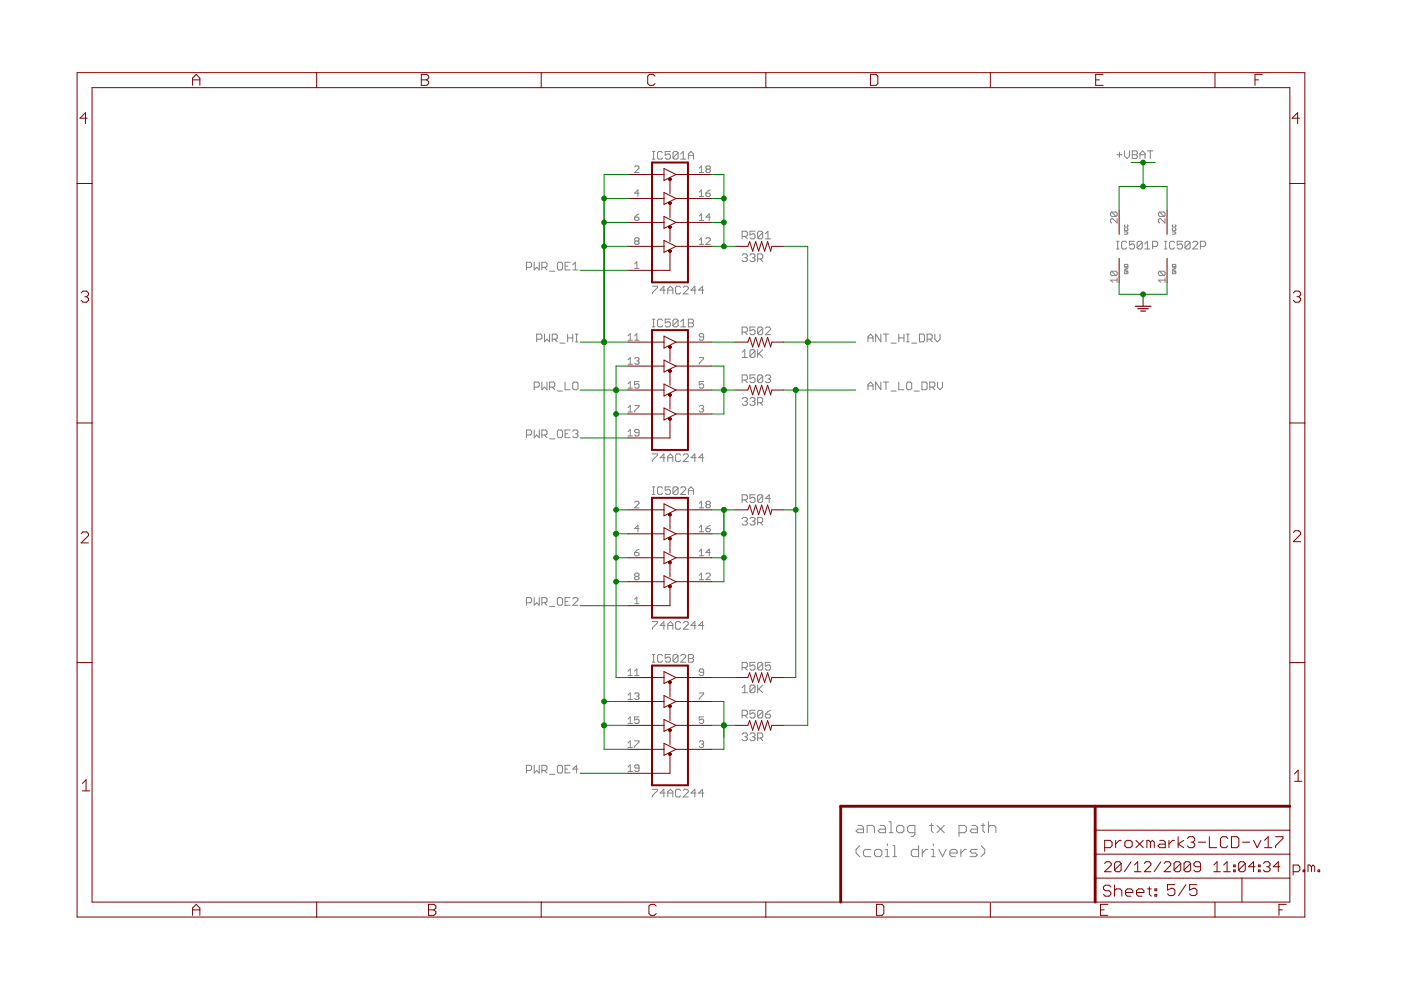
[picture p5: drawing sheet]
<svg xmlns="http://www.w3.org/2000/svg" width="297mm" height="210mm" viewBox="0 0 297 210" stroke-linecap="round" stroke-linejoin="round" font-family="sans-serif">
<g fill="#808080" stroke="#808080" stroke-width=".21">
<path d="M157.4 84.6l.2-.3z"/>
<path d="M157.6 84.3h.6z"/>
<path d="M158.2 84.3l.3 .3z"/>
<path d="M158.5 84.6v.2z"/>
<path d="M158.5 84.8l-.3 .3z"/>
<path d="M157.9 85.1h.3z"/>
<path d="M158.2 85.1l.3 .3z"/>
<path d="M158.5 85.4v.3z"/>
<path d="M158.2 85.9l.3-.2z"/>
<path d="M157.6 85.9h.6z"/>
<path d="M157.4 85.7l.2 .2z"/>
<path d="M159.3 84.3l-.3 .3z"/>
<path d="M159.3 84.3h.5z"/>
<path d="M159.8 84.3l.3 .3z"/>
<path d="M160.1 84.6v.2z"/>
<path d="M160.1 84.8l-.3 .3z"/>
<path d="M159.5 85.1h.3z"/>
<path d="M159.8 85.1l.3 .3z"/>
<path d="M160.1 85.4v.3z"/>
<path d="M159.8 85.9l.3-.2z"/>
<path d="M159.3 85.9h.5z"/>
<path d="M159 85.7l.3 .2z"/>
<path d="M160.6 84.3v1.6z"/>
<path d="M160.6 84.3h.8z"/>
<path d="M161.4 84.3l.3 .3z"/>
<path d="M161.7 84.6v.5z"/>
<path d="M161.7 85.1l-.3 .3z"/>
<path d="M160.6 85.4h.8z"/>
<path d="M161.2 85.4l.5 .5z"/>
<path d="M157.4 54.1l.2-.3z"/>
<path d="M157.6 53.8h.6z"/>
<path d="M158.2 53.8l.3 .3z"/>
<path d="M158.5 54.1v.3z"/>
<path d="M158.5 54.4l-.3 .3z"/>
<path d="M157.9 54.7h.3z"/>
<path d="M158.2 54.7l.3 .2z"/>
<path d="M158.5 54.9v.3z"/>
<path d="M158.2 55.5l.3-.3z"/>
<path d="M157.6 55.5h.6z"/>
<path d="M157.4 55.2l.2 .3z"/>
<path d="M159.3 53.8l-.3 .3z"/>
<path d="M159.3 53.8h.5z"/>
<path d="M159.8 53.8l.3 .3z"/>
<path d="M160.1 54.1v.3z"/>
<path d="M160.1 54.4l-.3 .3z"/>
<path d="M159.5 54.7h.3z"/>
<path d="M159.8 54.7l.3 .2z"/>
<path d="M160.1 54.9v.3z"/>
<path d="M159.8 55.5l.3-.3z"/>
<path d="M159.3 55.5h.5z"/>
<path d="M159 55.2l.3 .3z"/>
<path d="M160.6 53.8v1.7z"/>
<path d="M160.6 53.8h.8z"/>
<path d="M161.4 53.8l.3 .3z"/>
<path d="M161.7 54.1v.6z"/>
<path d="M161.4 54.9l.3-.2z"/>
<path d="M160.6 54.9h.8z"/>
<path d="M161.2 54.9l.5 .6z"/>
<path d="M157.4 110l.2-.3z"/>
<path d="M157.6 109.7h.6z"/>
<path d="M158.2 109.7l.3 .3z"/>
<path d="M158.5 110v.2z"/>
<path d="M158.5 110.2l-.3 .3z"/>
<path d="M157.9 110.5h.3z"/>
<path d="M158.2 110.5l.3 .3z"/>
<path d="M158.5 110.8v.3z"/>
<path d="M158.2 111.3l.3-.2z"/>
<path d="M157.6 111.3h.6z"/>
<path d="M157.4 111.1l.2 .2z"/>
<path d="M159 110l.3-.3z"/>
<path d="M159.3 109.7h.5z"/>
<path d="M159.8 109.7l.3 .3z"/>
<path d="M160.1 110v.2z"/>
<path d="M160.1 110.2l-.3 .3z"/>
<path d="M159.5 110.5h.3z"/>
<path d="M159.8 110.5l.3 .3z"/>
<path d="M160.1 110.8v.3z"/>
<path d="M159.8 111.3l.3-.2z"/>
<path d="M159.3 111.3h.5z"/>
<path d="M159 111.1l.3 .2z"/>
<path d="M160.6 109.7v1.6z"/>
<path d="M160.6 109.7h.8z"/>
<path d="M161.4 109.7l.3 .3z"/>
<path d="M161.7 110v.5z"/>
<path d="M161.7 110.5l-.3 .3z"/>
<path d="M160.6 110.8h.8z"/>
<path d="M161.2 110.8l.5 .5z"/>
<path d="M157.4 155.7l.2-.3z"/>
<path d="M157.6 155.4h.6z"/>
<path d="M158.2 155.4l.3 .3z"/>
<path d="M158.5 155.7v.3z"/>
<path d="M158.2 156.2l.3-.2z"/>
<path d="M157.9 156.2h.3z"/>
<path d="M158.2 156.2l.3 .3z"/>
<path d="M158.5 156.5v.3z"/>
<path d="M158.5 156.8l-.3 .2z"/>
<path d="M157.6 157h.6z"/>
<path d="M157.4 156.8l.2 .2z"/>
<path d="M159.3 155.4l-.3 .3z"/>
<path d="M159.3 155.4h.5z"/>
<path d="M159.8 155.4l.3 .3z"/>
<path d="M160.1 155.7v.3z"/>
<path d="M159.8 156.2l.3-.2z"/>
<path d="M159.5 156.2h.3z"/>
<path d="M159.8 156.2l.3 .3z"/>
<path d="M160.1 156.5v.3z"/>
<path d="M160.1 156.8l-.3 .2z"/>
<path d="M159.3 157h.5z"/>
<path d="M159 156.8l.3 .2z"/>
<path d="M160.6 155.4v1.6z"/>
<path d="M160.6 155.4h.8z"/>
<path d="M161.4 155.4l.3 .3z"/>
<path d="M161.7 155.7v.5z"/>
<path d="M161.7 156.2l-.3 .3z"/>
<path d="M160.6 156.5h.8z"/>
<path d="M161.2 156.5l.5 .5z"/>
<path d="M157.9 74.1l-.5 .6z"/>
<path d="M157.9 74.1v1.7z"/>
<path d="M157.4 75.8h1.1z"/>
<path d="M159 74.4v1.1z"/>
<path d="M159.3 74.1l-.3 .3z"/>
<path d="M159.3 74.1h.5z"/>
<path d="M159.8 74.1l.3 .3z"/>
<path d="M160.1 74.4v1.1z"/>
<path d="M159.8 75.8l.3-.3z"/>
<path d="M159.3 75.8h.5z"/>
<path d="M159 75.5l.3 .3z"/>
<path d="M159 75.5l1.1-1.1z"/>
<path d="M160.6 74.1v1.7z"/>
<path d="M161.7 74.1l-1.1 1.1z"/>
<path d="M160.9 75l.8 .8z"/>
<path d="M157.4 145.8l.5-.6z"/>
<path d="M157.9 145.2v1.7z"/>
<path d="M157.4 146.9h1.1z"/>
<path d="M159 145.5v1.1z"/>
<path d="M159.3 145.2l-.3 .3z"/>
<path d="M159.3 145.2h.5z"/>
<path d="M159.8 145.2l.3 .3z"/>
<path d="M160.1 145.5v1.1z"/>
<path d="M160.1 146.6l-.3 .3z"/>
<path d="M159.3 146.9h.5z"/>
<path d="M159 146.6l.3 .3z"/>
<path d="M159 146.6l1.1-1.1z"/>
<path d="M160.6 145.2v1.7z"/>
<path d="M161.7 145.2l-1.1 1.1z"/>
<path d="M160.9 146.1l.8 .8z"/>
<path d="M138.3 60.7h1.1z"/>
<path d="M139.4 60.7v.3z"/>
<path d="M139.4 61l-1.1 1z"/>
<path d="M138.3 62v.3z"/>
<path d="M140.8 60.7v1.6z"/>
<path d="M140.8 60.7l-.8 .8z"/>
<path d="M140 61.5h1z"/>
<path d="M141.6 61.2v1.1z"/>
<path d="M142.1 60.7l-.5 .5z"/>
<path d="M142.1 60.7l.6 .5z"/>
<path d="M142.7 61.2v1.1z"/>
<path d="M141.6 61.5h1.1z"/>
<path d="M144 60.7l.3 .3z"/>
<path d="M143.5 60.7h.5z"/>
<path d="M143.5 60.7l-.3 .3z"/>
<path d="M143.2 61v1z"/>
<path d="M143.2 62l.3 .3z"/>
<path d="M143.5 62.3h.5z"/>
<path d="M144 62.3l.3-.3z"/>
<path d="M144.9 62.3h1z"/>
<path d="M144.9 62.3l1-1.1z"/>
<path d="M145.9 61v.2z"/>
<path d="M145.7 60.7l.2 .3z"/>
<path d="M145.1 60.7h.6z"/>
<path d="M145.1 60.7l-.2 .3z"/>
<path d="M147.3 60.7v1.6z"/>
<path d="M147.3 60.7l-.8 .8z"/>
<path d="M146.5 61.5h1.1z"/>
<path d="M148.9 60.7v1.6z"/>
<path d="M148.9 60.7l-.8 .8z"/>
<path d="M148.1 61.5h1.1z"/>
<path d="M138.3 96.2h1.1z"/>
<path d="M139.4 96.2v.3z"/>
<path d="M139.4 96.5l-1.1 1.1z"/>
<path d="M138.3 97.6v.3z"/>
<path d="M140.8 96.2v1.7z"/>
<path d="M140.8 96.2l-.8 .8z"/>
<path d="M140 97h1z"/>
<path d="M141.6 96.8v1.1z"/>
<path d="M141.6 96.8l.5-.6z"/>
<path d="M142.1 96.2l.6 .6z"/>
<path d="M142.7 96.8v1.1z"/>
<path d="M141.6 97h1.1z"/>
<path d="M144 96.2l.3 .3z"/>
<path d="M143.5 96.2h.5z"/>
<path d="M143.5 96.2l-.3 .3z"/>
<path d="M143.2 96.5v1.1z"/>
<path d="M143.2 97.6l.3 .3z"/>
<path d="M143.5 97.9h.5z"/>
<path d="M144 97.9l.3-.3z"/>
<path d="M144.9 97.9h1z"/>
<path d="M145.9 96.8l-1 1.1z"/>
<path d="M145.9 96.5v.3z"/>
<path d="M145.7 96.2l.2 .3z"/>
<path d="M145.1 96.2h.6z"/>
<path d="M145.1 96.2l-.2 .3z"/>
<path d="M147.3 96.2v1.7z"/>
<path d="M146.5 97l.8-.8z"/>
<path d="M146.5 97h1.1z"/>
<path d="M148.9 96.2v1.7z"/>
<path d="M148.1 97l.8-.8z"/>
<path d="M148.1 97h1.1z"/>
<path d="M138.3 131.8h1.1z"/>
<path d="M139.4 131.8v.3z"/>
<path d="M139.4 132.1l-1.1 1z"/>
<path d="M138.3 133.1v.3z"/>
<path d="M140.8 131.8v1.6z"/>
<path d="M140.8 131.8l-.8 .8z"/>
<path d="M140 132.6h1z"/>
<path d="M141.6 132.3v1.1z"/>
<path d="M141.6 132.3l.5-.5z"/>
<path d="M142.1 131.8l.6 .5z"/>
<path d="M142.7 132.3v1.1z"/>
<path d="M141.6 132.6h1.1z"/>
<path d="M144 131.8l.3 .3z"/>
<path d="M143.5 131.8h.5z"/>
<path d="M143.5 131.8l-.3 .3z"/>
<path d="M143.2 132.1v1z"/>
<path d="M143.2 133.1l.3 .3z"/>
<path d="M143.5 133.4h.5z"/>
<path d="M144 133.4l.3-.3z"/>
<path d="M144.9 133.4h1z"/>
<path d="M144.9 133.4l1-1.1z"/>
<path d="M145.9 132.1v.2z"/>
<path d="M145.7 131.8l.2 .3z"/>
<path d="M145.1 131.8h.6z"/>
<path d="M145.1 131.8l-.2 .3z"/>
<path d="M147.3 131.8v1.6z"/>
<path d="M147.3 131.8l-.8 .8z"/>
<path d="M146.5 132.6h1.1z"/>
<path d="M148.9 131.8v1.6z"/>
<path d="M148.9 131.8l-.8 .8z"/>
<path d="M148.1 132.6h1.1z"/>
<path d="M138.3 167.3h1.1z"/>
<path d="M139.4 167.3v.3z"/>
<path d="M139.4 167.6l-1.1 1.1z"/>
<path d="M138.3 168.7v.3z"/>
<path d="M140.8 167.3v1.7z"/>
<path d="M140.8 167.3l-.8 .8z"/>
<path d="M140 168.1h1z"/>
<path d="M141.6 167.9v1.1z"/>
<path d="M141.6 167.9l.5-.6z"/>
<path d="M142.1 167.3l.6 .6z"/>
<path d="M142.7 167.9v1.1z"/>
<path d="M141.6 168.1h1.1z"/>
<path d="M144 167.3l.3 .3z"/>
<path d="M143.5 167.3h.5z"/>
<path d="M143.5 167.3l-.3 .3z"/>
<path d="M143.2 167.6v1.1z"/>
<path d="M143.2 168.7l.3 .3z"/>
<path d="M143.5 169h.5z"/>
<path d="M144 169l.3-.3z"/>
<path d="M144.9 169h1z"/>
<path d="M145.9 167.9l-1 1.1z"/>
<path d="M145.9 167.6v.3z"/>
<path d="M145.7 167.3l.2 .3z"/>
<path d="M145.1 167.3h.6z"/>
<path d="M145.1 167.3l-.2 .3z"/>
<path d="M147.3 167.3v1.7z"/>
<path d="M146.5 168.1l.8-.8z"/>
<path d="M146.5 168.1h1.1z"/>
<path d="M148.9 167.3v1.7z"/>
<path d="M148.1 168.1l.8-.8z"/>
<path d="M148.1 168.1h1.1z"/>
<path d="M181.9 175h.8z"/>
<path d="M182.7 175l.4 .4z"/>
<path d="M183.1 175.4v1.2z"/>
<path d="M181.9 176.6h1.2z"/>
<path d="M181.5 176.2l.4 .4z"/>
<path d="M181.5 176.2l.4-.4z"/>
<path d="M181.9 175.8h1.2z"/>
<path d="M183.9 175v1.6z"/>
<path d="M183.9 175h1.1z"/>
<path d="M185 175l.4 .4z"/>
<path d="M185.4 175.4v1.2z"/>
<path d="M186.6 175h.8z"/>
<path d="M187.4 175l.3 .4z"/>
<path d="M187.7 175.4v1.2z"/>
<path d="M186.6 176.6h1.1z"/>
<path d="M186.2 176.2l.4 .4z"/>
<path d="M186.2 176.2l.4-.4z"/>
<path d="M186.6 175.8h1.1z"/>
<path d="M188.5 174.2h.4z"/>
<path d="M188.9 174.2v2.4z"/>
<path d="M188.5 176.6h.8z"/>
<path d="M190.5 176.6h.8z"/>
<path d="M191.6 176.2l-.3 .4z"/>
<path d="M191.6 175.4v.8z"/>
<path d="M191.3 175l.3 .4z"/>
<path d="M190.5 175h.8z"/>
<path d="M190.1 175.4l.4-.4z"/>
<path d="M190.1 175.4v.8z"/>
<path d="M190.1 176.2l.4 .4z"/>
<path d="M193.2 177.3h.4z"/>
<path d="M193.6 177.3l.4-.3z"/>
<path d="M194 175v2z"/>
<path d="M192.8 175h1.2z"/>
<path d="M192.8 175l-.4 .4z"/>
<path d="M192.4 175.4v.8z"/>
<path d="M192.4 176.2l.4 .4z"/>
<path d="M192.8 176.6h1.2z"/>
<path d="M197.5 174.6v1.6z"/>
<path d="M197.5 176.2l.4 .4z"/>
<path d="M197.1 175h.8z"/>
<path d="M198.6 175l1.6 1.6z"/>
<path d="M198.6 176.6l1.6-1.6z"/>
<path d="M203.3 175v2.3z"/>
<path d="M203.3 175h1.2z"/>
<path d="M204.5 175l.4 .4z"/>
<path d="M204.9 175.4v.8z"/>
<path d="M204.9 176.2l-.4 .4z"/>
<path d="M203.3 176.6h1.2z"/>
<path d="M206.1 175h.7z"/>
<path d="M206.8 175l.4 .4z"/>
<path d="M207.2 175.4v1.2z"/>
<path d="M206.1 176.6h1.1z"/>
<path d="M205.7 176.2l.4 .4z"/>
<path d="M205.7 176.2l.4-.4z"/>
<path d="M206.1 175.8h1.1z"/>
<path d="M208.4 174.6v1.6z"/>
<path d="M208.4 176.2l.4 .4z"/>
<path d="M208 175h.8z"/>
<path d="M209.6 174.2v2.4z"/>
<path d="M210 175l-.4 .4z"/>
<path d="M210 175h.7z"/>
<path d="M210.7 175l.4 .4z"/>
<path d="M211.1 175.4v1.2z"/>
<path d="M181.5 180.9l.8 .7z"/>
<path d="M181.5 180.1v.8z"/>
<path d="M181.5 180.1l.8-.8z"/>
<path d="M183.5 180.1h1.1z"/>
<path d="M183.5 180.1l-.4 .4z"/>
<path d="M183.1 180.5v.8z"/>
<path d="M183.1 181.3l.4 .3z"/>
<path d="M183.5 181.6h1.1z"/>
<path d="M185.8 181.6h.8z"/>
<path d="M187 181.3l-.4 .3z"/>
<path d="M187 180.5v.8z"/>
<path d="M186.6 180.1l.4 .4z"/>
<path d="M185.8 180.1h.8z"/>
<path d="M185.4 180.5l.4-.4z"/>
<path d="M185.4 180.5v.8z"/>
<path d="M185.4 181.3l.4 .3z"/>
<path d="M187.7 180.1h.4z"/>
<path d="M188.1 180.1v1.5z"/>
<path d="M187.7 181.6h.8z"/>
<path d="M188.1 178.9v.4z"/>
<path d="M189.3 179.3h.4z"/>
<path d="M189.7 179.3v2.3z"/>
<path d="M189.3 181.6h.8z"/>
<path d="M194.8 179.3v2.3z"/>
<path d="M193.6 181.6h1.2z"/>
<path d="M193.2 181.3l.4 .3z"/>
<path d="M193.2 180.5v.8z"/>
<path d="M193.6 180.1l-.4 .4z"/>
<path d="M193.6 180.1h1.2z"/>
<path d="M195.5 180.1v1.5z"/>
<path d="M195.5 180.9l.8-.8z"/>
<path d="M196.3 180.1h.4z"/>
<path d="M197.5 180.1h.4z"/>
<path d="M197.9 180.1v1.5z"/>
<path d="M197.5 181.6h.8z"/>
<path d="M197.9 178.9v.4z"/>
<path d="M199.1 180.1l.7 1.5z"/>
<path d="M200.6 180.1l-.8 1.5z"/>
<path d="M201.8 181.6h.8z"/>
<path d="M201.4 181.3l.4 .3z"/>
<path d="M201.4 180.5v.8z"/>
<path d="M201.4 180.5l.4-.4z"/>
<path d="M201.8 180.1h.8z"/>
<path d="M202.6 180.1l.3 .4z"/>
<path d="M202.9 180.5v.4z"/>
<path d="M201.4 180.9h1.5z"/>
<path d="M203.7 180.1v1.5z"/>
<path d="M203.7 180.9l.8-.8z"/>
<path d="M204.5 180.1h.4z"/>
<path d="M205.7 181.6h1.1z"/>
<path d="M206.8 181.6l.4-.3z"/>
<path d="M206.8 180.9l.4 .4z"/>
<path d="M206.1 180.9h.7z"/>
<path d="M205.7 180.5l.4 .4z"/>
<path d="M205.7 180.5l.4-.4z"/>
<path d="M206.1 180.1h1.1z"/>
<path d="M208 181.6l.8-.7z"/>
<path d="M208.8 180.1v.8z"/>
<path d="M208 179.3l.8 .8z"/>
<path d="M157.4 79.5v1.6z"/>
<path d="M157.4 79.5h.8z"/>
<path d="M158.2 79.5l.3 .3z"/>
<path d="M158.5 79.8v.5z"/>
<path d="M158.2 80.6l.3-.3z"/>
<path d="M157.4 80.6h.8z"/>
<path d="M157.9 80.6l.6 .5z"/>
<path d="M159 79.5h1.1z"/>
<path d="M159 79.5v.8z"/>
<path d="M159 80.3l.5-.2z"/>
<path d="M159.5 80.1h.3z"/>
<path d="M159.8 80.1l.3 .2z"/>
<path d="M160.1 80.3v.6z"/>
<path d="M160.1 80.9l-.3 .2z"/>
<path d="M159.3 81.1h.5z"/>
<path d="M159 80.9l.3 .2z"/>
<path d="M160.6 79.8v1.1z"/>
<path d="M160.6 79.8l.3-.3z"/>
<path d="M160.9 79.5h.5z"/>
<path d="M161.4 79.5l.3 .3z"/>
<path d="M161.7 79.8v1.1z"/>
<path d="M161.7 80.9l-.3 .2z"/>
<path d="M160.9 81.1h.5z"/>
<path d="M160.6 80.9l.3 .2z"/>
<path d="M161.7 79.8l-1.1 1.1z"/>
<path d="M162.3 79.8l.2-.3z"/>
<path d="M162.5 79.5h.6z"/>
<path d="M163.1 79.5l.3 .3z"/>
<path d="M163.4 79.8v.3z"/>
<path d="M163.4 80.1l-.3 .2z"/>
<path d="M162.8 80.3h.3z"/>
<path d="M163.1 80.3l.3 .3z"/>
<path d="M163.4 80.6v.3z"/>
<path d="M163.4 80.9l-.3 .2z"/>
<path d="M162.5 81.1h.6z"/>
<path d="M162.3 80.9l.2 .2z"/>
<path d="M157.4 49v1.7z"/>
<path d="M157.4 49h.8z"/>
<path d="M158.2 49l.3 .3z"/>
<path d="M158.5 49.3v.5z"/>
<path d="M158.5 49.8l-.3 .3z"/>
<path d="M157.4 50.1h.8z"/>
<path d="M157.9 50.1l.6 .6z"/>
<path d="M159 49h1.1z"/>
<path d="M159 49v.8z"/>
<path d="M159 49.8l.5-.2z"/>
<path d="M159.5 49.6h.3z"/>
<path d="M159.8 49.6l.3 .2z"/>
<path d="M160.1 49.8v.6z"/>
<path d="M159.8 50.7l.3-.3z"/>
<path d="M159.3 50.7h.5z"/>
<path d="M159 50.4l.3 .3z"/>
<path d="M160.6 49.3v1.1z"/>
<path d="M160.6 49.3l.3-.3z"/>
<path d="M160.9 49h.5z"/>
<path d="M161.4 49l.3 .3z"/>
<path d="M161.7 49.3v1.1z"/>
<path d="M161.4 50.7l.3-.3z"/>
<path d="M160.9 50.7h.5z"/>
<path d="M160.6 50.4l.3 .3z"/>
<path d="M161.7 49.3l-1.1 1.1z"/>
<path d="M162.3 49.6l.5-.6z"/>
<path d="M162.8 49v1.7z"/>
<path d="M162.3 50.7h1.1z"/>
<path d="M157.4 104.9v1.6z"/>
<path d="M157.4 104.9h.8z"/>
<path d="M158.2 104.9l.3 .3z"/>
<path d="M158.5 105.2v.5z"/>
<path d="M158.5 105.7l-.3 .3z"/>
<path d="M157.4 106h.8z"/>
<path d="M157.9 106l.6 .5z"/>
<path d="M159 104.9h1.1z"/>
<path d="M159 104.9v.8z"/>
<path d="M159 105.7l.5-.3z"/>
<path d="M159.5 105.4h.3z"/>
<path d="M159.8 105.4l.3 .3z"/>
<path d="M160.1 105.7v.6z"/>
<path d="M160.1 106.3l-.3 .2z"/>
<path d="M159.3 106.5h.5z"/>
<path d="M159 106.3l.3 .2z"/>
<path d="M160.6 105.2v1.1z"/>
<path d="M160.6 105.2l.3-.3z"/>
<path d="M160.9 104.9h.5z"/>
<path d="M161.4 104.9l.3 .3z"/>
<path d="M161.7 105.2v1.1z"/>
<path d="M161.7 106.3l-.3 .2z"/>
<path d="M160.9 106.5h.5z"/>
<path d="M160.6 106.3l.3 .2z"/>
<path d="M161.7 105.2l-1.1 1.1z"/>
<path d="M163.1 104.9v1.6z"/>
<path d="M162.3 105.7l.8-.8z"/>
<path d="M162.3 105.7h1.1z"/>
<path d="M157.4 150.6v1.6z"/>
<path d="M157.4 150.6h.8z"/>
<path d="M158.2 150.6l.3 .3z"/>
<path d="M158.5 150.9v.5z"/>
<path d="M158.2 151.7l.3-.3z"/>
<path d="M157.4 151.7h.8z"/>
<path d="M157.9 151.7l.6 .5z"/>
<path d="M159 150.6h1.1z"/>
<path d="M159 150.6v.8z"/>
<path d="M159 151.4l.5-.2z"/>
<path d="M159.5 151.2h.3z"/>
<path d="M159.8 151.2l.3 .2z"/>
<path d="M160.1 151.4v.6z"/>
<path d="M160.1 152l-.3 .2z"/>
<path d="M159.3 152.2h.5z"/>
<path d="M159 152l.3 .2z"/>
<path d="M160.6 150.9v1.1z"/>
<path d="M160.6 150.9l.3-.3z"/>
<path d="M160.9 150.6h.5z"/>
<path d="M161.4 150.6l.3 .3z"/>
<path d="M161.7 150.9v1.1z"/>
<path d="M161.7 152l-.3 .2z"/>
<path d="M160.9 152.2h.5z"/>
<path d="M160.6 152l.3 .2z"/>
<path d="M160.6 152l1.1-1.1z"/>
<path d="M162.8 150.9l.6-.3z"/>
<path d="M162.8 150.9l-.5 .5z"/>
<path d="M162.3 151.4v.6z"/>
<path d="M162.3 152l.2 .2z"/>
<path d="M162.5 152.2h.6z"/>
<path d="M163.1 152.2l.3-.2z"/>
<path d="M163.4 151.7v.3z"/>
<path d="M163.1 151.4l.3 .3z"/>
<path d="M162.3 151.4h.8z"/>
<path d="M157.4 69.3v1.7z"/>
<path d="M157.4 69.3h.8z"/>
<path d="M158.2 69.3l.3 .3z"/>
<path d="M158.5 69.6v.6z"/>
<path d="M158.2 70.4l.3-.2z"/>
<path d="M157.4 70.4h.8z"/>
<path d="M157.9 70.4l.6 .6z"/>
<path d="M159 69.3h1.1z"/>
<path d="M159 69.3v.9z"/>
<path d="M159 70.2l.5-.3z"/>
<path d="M159.5 69.9h.3z"/>
<path d="M159.8 69.9l.3 .3z"/>
<path d="M160.1 70.2v.5z"/>
<path d="M160.1 70.7l-.3 .3z"/>
<path d="M159.3 71h.5z"/>
<path d="M159 70.7l.3 .3z"/>
<path d="M160.6 69.6v1.1z"/>
<path d="M160.6 69.6l.3-.3z"/>
<path d="M160.9 69.3h.5z"/>
<path d="M161.4 69.3l.3 .3z"/>
<path d="M161.7 69.6v1.1z"/>
<path d="M161.7 70.7l-.3 .3z"/>
<path d="M160.9 71h.5z"/>
<path d="M160.6 70.7l.3 .3z"/>
<path d="M161.7 69.6l-1.1 1.1z"/>
<path d="M162.3 71h1.1z"/>
<path d="M162.3 71l1.1-1.1z"/>
<path d="M163.4 69.6v.3z"/>
<path d="M163.1 69.3l.3 .3z"/>
<path d="M162.5 69.3h.6z"/>
<path d="M162.5 69.3l-.2 .3z"/>
<path d="M157.4 140.4v1.7z"/>
<path d="M157.4 140.4h.8z"/>
<path d="M158.2 140.4l.3 .3z"/>
<path d="M158.5 140.7v.6z"/>
<path d="M158.5 141.3l-.3 .2z"/>
<path d="M157.4 141.5h.8z"/>
<path d="M157.9 141.5l.6 .6z"/>
<path d="M159 140.4h1.1z"/>
<path d="M159 140.4v.9z"/>
<path d="M159 141.3l.5-.3z"/>
<path d="M159.5 141h.3z"/>
<path d="M159.8 141l.3 .3z"/>
<path d="M160.1 141.3v.5z"/>
<path d="M160.1 141.8l-.3 .3z"/>
<path d="M159.3 142.1h.5z"/>
<path d="M159 141.8l.3 .3z"/>
<path d="M160.6 140.7v1.1z"/>
<path d="M160.6 140.7l.3-.3z"/>
<path d="M160.9 140.4h.5z"/>
<path d="M161.4 140.4l.3 .3z"/>
<path d="M161.7 140.7v1.1z"/>
<path d="M161.7 141.8l-.3 .3z"/>
<path d="M160.9 142.1h.5z"/>
<path d="M160.6 141.8l.3 .3z"/>
<path d="M160.6 141.8l1.1-1.1z"/>
<path d="M162.3 140.4h1.1z"/>
<path d="M162.3 140.4v.9z"/>
<path d="M162.3 141.3l.5-.3z"/>
<path d="M162.8 141h.3z"/>
<path d="M163.1 141l.3 .3z"/>
<path d="M163.4 141.3v.5z"/>
<path d="M163.4 141.8l-.3 .3z"/>
<path d="M162.5 142.1h.6z"/>
<path d="M162.3 141.8l.2 .3z"/>
<path d="M134.6 56l.4-.5z"/>
<path d="M135 55.5v1.4z"/>
<path d="M134.6 56.9h.9z"/>
<path d="M134.6 36.6h.9z"/>
<path d="M134.6 36.6l.9-1z"/>
<path d="M135.5 35.4v.2z"/>
<path d="M135.3 35.2l.2 .2z"/>
<path d="M134.8 35.2h.5z"/>
<path d="M134.8 35.2l-.2 .2z"/>
<path d="M135.3 40.3v1.4z"/>
<path d="M134.6 41l.7-.7z"/>
<path d="M134.6 41h.9z"/>
<path d="M135 45.6l.5-.3z"/>
<path d="M135 45.6l-.4 .4z"/>
<path d="M134.6 46v.5z"/>
<path d="M134.6 46.5l.2 .2z"/>
<path d="M134.8 46.7h.5z"/>
<path d="M135.3 46.7l.2-.2z"/>
<path d="M135.5 46.3v.2z"/>
<path d="M135.3 46l.2 .3z"/>
<path d="M134.6 46h.7z"/>
<path d="M134.6 50.7l.2-.3z"/>
<path d="M134.8 50.4h.5z"/>
<path d="M135.3 50.4l.2 .3z"/>
<path d="M135.5 50.7v.2z"/>
<path d="M135.5 50.9l-.2 .2z"/>
<path d="M135.3 51.1l.2 .3z"/>
<path d="M135.5 51.4v.2z"/>
<path d="M135.5 51.6l-.2 .2z"/>
<path d="M134.8 51.8h.5z"/>
<path d="M134.6 51.6l.2 .2z"/>
<path d="M134.6 51.4v.2z"/>
<path d="M134.6 51.4l.2-.3z"/>
<path d="M134.6 50.9l.2 .2z"/>
<path d="M134.6 50.7v.2z"/>
<path d="M134.8 51.1h.5z"/>
<path d="M148.3 50.9l.4-.5z"/>
<path d="M148.7 50.4v1.4z"/>
<path d="M148.3 51.8h.9z"/>
<path d="M149.7 51.8h.9z"/>
<path d="M150.6 50.9l-.9 .9z"/>
<path d="M150.6 50.7v.2z"/>
<path d="M150.4 50.4l.2 .3z"/>
<path d="M149.9 50.4h.5z"/>
<path d="M149.9 50.4l-.2 .3z"/>
<path d="M148.3 45.8l.4-.5z"/>
<path d="M148.7 45.3v1.4z"/>
<path d="M148.3 46.7h.9z"/>
<path d="M150.4 45.3v1.4z"/>
<path d="M150.4 45.3l-.7 .7z"/>
<path d="M149.7 46h.9z"/>
<path d="M148.3 40.7l.4-.4z"/>
<path d="M148.7 40.3v1.4z"/>
<path d="M148.3 41.7h.9z"/>
<path d="M150.1 40.5l.5-.2z"/>
<path d="M150.1 40.5l-.4 .5z"/>
<path d="M149.7 41v.4z"/>
<path d="M149.7 41.4l.2 .3z"/>
<path d="M149.9 41.7h.5z"/>
<path d="M150.4 41.7l.2-.3z"/>
<path d="M150.6 41.2v.2z"/>
<path d="M150.4 41l.2 .2z"/>
<path d="M149.7 41h.7z"/>
<path d="M148.3 35.6l.4-.4z"/>
<path d="M148.7 35.2v1.4z"/>
<path d="M148.3 36.6h.9z"/>
<path d="M149.7 35.4l.2-.2z"/>
<path d="M149.9 35.2h.5z"/>
<path d="M150.4 35.2l.2 .2z"/>
<path d="M150.6 35.4v.2z"/>
<path d="M150.6 35.6l-.2 .3z"/>
<path d="M150.4 35.9l.2 .2z"/>
<path d="M150.6 36.1v.2z"/>
<path d="M150.6 36.3l-.2 .3z"/>
<path d="M149.9 36.6h.5z"/>
<path d="M149.7 36.3l.2 .3z"/>
<path d="M149.7 36.1v.2z"/>
<path d="M149.7 36.1l.2-.2z"/>
<path d="M149.7 35.6l.2 .3z"/>
<path d="M149.7 35.4v.2z"/>
<path d="M149.9 35.9h.5z"/>
<path d="M138.3 33.7h.6z"/>
<path d="M138.6 32.1v1.6z"/>
<path d="M138.3 32.1h.6z"/>
<path d="M140.2 32.1l.3 .3z"/>
<path d="M139.7 32.1h.5z"/>
<path d="M139.7 32.1l-.3 .3z"/>
<path d="M139.4 32.4v1.1z"/>
<path d="M139.4 33.5l.3 .2z"/>
<path d="M139.7 33.7h.5z"/>
<path d="M140.2 33.7l.3-.2z"/>
<path d="M141 32.1h1.1z"/>
<path d="M141 32.1v.8z"/>
<path d="M141 32.9l.6-.2z"/>
<path d="M141.6 32.7h.3z"/>
<path d="M141.9 32.7l.2 .2z"/>
<path d="M142.1 32.9v.6z"/>
<path d="M141.9 33.7l.2-.2z"/>
<path d="M141.3 33.7h.6z"/>
<path d="M141 33.5l.3 .2z"/>
<path d="M142.7 32.4v1.1z"/>
<path d="M143 32.1l-.3 .3z"/>
<path d="M143 32.1h.5z"/>
<path d="M143.5 32.1l.3 .3z"/>
<path d="M143.8 32.4v1.1z"/>
<path d="M143.5 33.7l.3-.2z"/>
<path d="M143 33.7h.5z"/>
<path d="M142.7 33.5l.3 .2z"/>
<path d="M143.8 32.4l-1.1 1.1z"/>
<path d="M144.9 32.1l-.6 .6z"/>
<path d="M144.9 32.1v1.6z"/>
<path d="M144.3 33.7h1.1z"/>
<path d="M145.9 32.7v1z"/>
<path d="M145.9 32.7l.6-.6z"/>
<path d="M146.5 32.1l.5 .6z"/>
<path d="M147 32.7v1z"/>
<path d="M145.9 32.9h1.1z"/>
<path d="M133.2 91.5l.4-.5z"/>
<path d="M133.6 91v1.4z"/>
<path d="M133.2 92.4h.9z"/>
<path d="M134.6 92.2l.2 .2z"/>
<path d="M134.8 92.4h.5z"/>
<path d="M135.3 92.4l.2-.2z"/>
<path d="M135.5 91.3v.9z"/>
<path d="M135.3 91l.2 .3z"/>
<path d="M134.8 91h.5z"/>
<path d="M134.8 91l-.2 .3z"/>
<path d="M134.6 91.3v.2z"/>
<path d="M134.6 91.5l.2 .2z"/>
<path d="M134.8 91.7h.7z"/>
<path d="M133.2 71.2l.4-.5z"/>
<path d="M133.6 70.7v1.4z"/>
<path d="M133.2 72.1h.9z"/>
<path d="M134.6 71.2l.4-.5z"/>
<path d="M135 70.7v1.4z"/>
<path d="M134.6 72.1h.9z"/>
<path d="M133.2 76.3l.4-.5z"/>
<path d="M133.6 75.8v1.4z"/>
<path d="M133.2 77.2h.9z"/>
<path d="M134.6 76.1l.2-.3z"/>
<path d="M134.8 75.8h.5z"/>
<path d="M135.3 75.8l.2 .3z"/>
<path d="M135.5 76.1v.2z"/>
<path d="M135.5 76.3l-.2 .2z"/>
<path d="M135 76.5h.3z"/>
<path d="M135.3 76.5l.2 .3z"/>
<path d="M135.5 76.8v.2z"/>
<path d="M135.5 77l-.2 .2z"/>
<path d="M134.8 77.2h.5z"/>
<path d="M134.6 77l.2 .2z"/>
<path d="M133.2 81.4l.4-.5z"/>
<path d="M133.6 80.9v1.4z"/>
<path d="M133.2 82.3h.9z"/>
<path d="M134.6 80.9h.9z"/>
<path d="M134.6 80.9v.7z"/>
<path d="M134.6 81.6l.4-.2z"/>
<path d="M135 81.4h.3z"/>
<path d="M135.3 81.4l.2 .2z"/>
<path d="M135.5 81.6v.5z"/>
<path d="M135.5 82.1l-.2 .2z"/>
<path d="M134.8 82.3h.5z"/>
<path d="M134.6 82.1l.2 .2z"/>
<path d="M133.2 86.4l.4-.4z"/>
<path d="M133.6 86v1.4z"/>
<path d="M133.2 87.4h.9z"/>
<path d="M134.6 86h.9z"/>
<path d="M135.5 86v.2z"/>
<path d="M135.5 86.2l-.9 .9z"/>
<path d="M134.6 87.1v.3z"/>
<path d="M148.5 86l-.2 .2z"/>
<path d="M148.5 86h.4z"/>
<path d="M148.9 86l.3 .2z"/>
<path d="M149.2 86.2v.2z"/>
<path d="M149.2 86.4l-.3 .3z"/>
<path d="M148.7 86.7h.2z"/>
<path d="M148.9 86.7l.3 .2z"/>
<path d="M149.2 86.9v.2z"/>
<path d="M149.2 87.1l-.3 .3z"/>
<path d="M148.5 87.4h.4z"/>
<path d="M148.3 87.1l.2 .3z"/>
<path d="M148.3 80.9h.9z"/>
<path d="M148.3 80.9v.7z"/>
<path d="M148.3 81.6l.4-.2z"/>
<path d="M148.7 81.4h.2z"/>
<path d="M148.9 81.4l.3 .2z"/>
<path d="M149.2 81.6v.5z"/>
<path d="M148.9 82.3l.3-.2z"/>
<path d="M148.5 82.3h.4z"/>
<path d="M148.3 82.1l.2 .2z"/>
<path d="M148.3 75.8h.9z"/>
<path d="M149.2 75.8v.3z"/>
<path d="M149.2 76.1l-.9 .9z"/>
<path d="M148.3 77v.2z"/>
<path d="M148.3 71.9l.2 .2z"/>
<path d="M148.5 72.1h.4z"/>
<path d="M148.9 72.1l.3-.2z"/>
<path d="M149.2 71v.9z"/>
<path d="M148.9 70.7l.3 .3z"/>
<path d="M148.5 70.7h.4z"/>
<path d="M148.5 70.7l-.2 .3z"/>
<path d="M148.3 71v.2z"/>
<path d="M148.3 71.2l.2 .2z"/>
<path d="M148.5 71.4h.7z"/>
<path d="M138.3 69.3h.6z"/>
<path d="M138.6 67.7v1.6z"/>
<path d="M138.3 67.7h.6z"/>
<path d="M140.2 67.7l.3 .2z"/>
<path d="M139.7 67.7h.5z"/>
<path d="M139.7 67.7l-.3 .2z"/>
<path d="M139.4 67.9v1.1z"/>
<path d="M139.4 69l.3 .3z"/>
<path d="M139.7 69.3h.5z"/>
<path d="M140.2 69.3l.3-.3z"/>
<path d="M141 67.7h1.1z"/>
<path d="M141 67.7v.8z"/>
<path d="M141 68.5l.6-.3z"/>
<path d="M141.6 68.2h.3z"/>
<path d="M141.9 68.2l.2 .3z"/>
<path d="M142.1 68.5v.5z"/>
<path d="M142.1 69l-.2 .3z"/>
<path d="M141.3 69.3h.6z"/>
<path d="M141 69l.3 .3z"/>
<path d="M142.7 67.9v1.1z"/>
<path d="M143 67.7l-.3 .2z"/>
<path d="M143 67.7h.5z"/>
<path d="M143.5 67.7l.3 .2z"/>
<path d="M143.8 67.9v1.1z"/>
<path d="M143.8 69l-.3 .3z"/>
<path d="M143 69.3h.5z"/>
<path d="M142.7 69l.3 .3z"/>
<path d="M143.8 67.9l-1.1 1.1z"/>
<path d="M144.3 68.2l.6-.5z"/>
<path d="M144.9 67.7v1.6z"/>
<path d="M144.3 69.3h1.1z"/>
<path d="M145.9 67.7v1.6z"/>
<path d="M145.9 67.7h.9z"/>
<path d="M146.8 67.7l.2 .2z"/>
<path d="M147 67.9v.3z"/>
<path d="M146.8 68.5l.2-.3z"/>
<path d="M146.8 68.5l.2 .2z"/>
<path d="M147 68.7v.3z"/>
<path d="M147 69l-.2 .3z"/>
<path d="M145.9 69.3h.9z"/>
<path d="M145.9 68.5h.9z"/>
<path d="M236.9 46.4v.9z"/>
<path d="M235.9 46.4l1 .9z"/>
<path d="M235.7 46.4h.2z"/>
<path d="M235.7 46.4l-.2 .2z"/>
<path d="M235.5 46.6v.5z"/>
<path d="M235.5 47.1l.2 .2z"/>
<path d="M235.7 45.9h.9z"/>
<path d="M235.5 45.7l.2 .2z"/>
<path d="M235.5 45.2v.5z"/>
<path d="M235.5 45.2l.2-.2z"/>
<path d="M235.7 45h.9z"/>
<path d="M236.6 45l.3 .2z"/>
<path d="M236.9 45.2v.5z"/>
<path d="M236.6 45.9l.3-.2z"/>
<path d="M235.7 45l.9 .9z"/>
<path d="M235.5 59.4l.4 .5z"/>
<path d="M235.5 59.4h1.4z"/>
<path d="M236.9 58.9v1z"/>
<path d="M235.7 58.4h.9z"/>
<path d="M235.5 58.2l.2 .2z"/>
<path d="M235.5 57.7v.5z"/>
<path d="M235.5 57.7l.2-.2z"/>
<path d="M235.7 57.5h.9z"/>
<path d="M236.6 57.5l.3 .2z"/>
<path d="M236.9 57.7v.5z"/>
<path d="M236.9 58.2l-.3 .2z"/>
<path d="M235.7 57.5l.9 .9z"/>
<path d="M236.7 52.8h.6z"/>
<path d="M237 51.2v1.6z"/>
<path d="M236.7 51.2h.6z"/>
<path d="M238.6 51.2l.3 .2z"/>
<path d="M238.1 51.2h.5z"/>
<path d="M238.1 51.2l-.3 .2z"/>
<path d="M237.8 51.4v1.1z"/>
<path d="M237.8 52.5l.3 .3z"/>
<path d="M238.1 52.8h.5z"/>
<path d="M238.9 52.5l-.3 .3z"/>
<path d="M239.5 51.2h1z"/>
<path d="M239.5 51.2v.8z"/>
<path d="M239.5 52l.5-.3z"/>
<path d="M240 51.7h.3z"/>
<path d="M240.3 51.7l.2 .3z"/>
<path d="M240.5 52v.5z"/>
<path d="M240.5 52.5l-.2 .3z"/>
<path d="M239.7 52.8h.6z"/>
<path d="M239.5 52.5l.2 .3z"/>
<path d="M241.1 51.4v1.1z"/>
<path d="M241.1 51.4l.3-.2z"/>
<path d="M241.4 51.2h.5z"/>
<path d="M241.9 51.2l.3 .2z"/>
<path d="M242.2 51.4v1.1z"/>
<path d="M242.2 52.5l-.3 .3z"/>
<path d="M241.4 52.8h.5z"/>
<path d="M241.1 52.5l.3 .3z"/>
<path d="M241.1 52.5l1.1-1.1z"/>
<path d="M242.7 51.7l.6-.5z"/>
<path d="M243.3 51.2v1.6z"/>
<path d="M242.7 52.8h1.1z"/>
<path d="M244.4 51.2v1.6z"/>
<path d="M244.4 51.2h.8z"/>
<path d="M245.2 51.2l.2 .2z"/>
<path d="M245.4 51.4v.6z"/>
<path d="M245.2 52.2l.2-.2z"/>
<path d="M244.4 52.2h.8z"/>
<path d="M238.4 49.7h.5z"/>
<path d="M239.1 49.4l-.2 .3z"/>
<path d="M238.9 49.2l.2 .2z"/>
<path d="M238.4 49.2h.5z"/>
<path d="M238.5 48.4l-.1 .1z"/>
<path d="M238.4 48.5v.3z"/>
<path d="M238.4 48.8l.1 .1z"/>
<path d="M238.5 48.9h.5z"/>
<path d="M239 48.9l.1-.1z"/>
<path d="M239.1 48.5v.3z"/>
<path d="M239 48.4l.1 .1z"/>
<path d="M238.5 47.7l-.1 .1z"/>
<path d="M238.4 47.8v.2z"/>
<path d="M238.4 48l.1 .2z"/>
<path d="M238.5 48.2h.5z"/>
<path d="M239 48.2l.1-.2z"/>
<path d="M239.1 47.8v.2z"/>
<path d="M239 47.7l.1 .1z"/>
<path d="M238.4 57.7l.1-.1z"/>
<path d="M238.4 57.7v.2z"/>
<path d="M238.4 57.9l.1 .1z"/>
<path d="M238.5 58h.5z"/>
<path d="M239 58l.1-.1z"/>
<path d="M239.1 57.7v.2z"/>
<path d="M239 57.6l.1 .1z"/>
<path d="M238.8 57.6h.2z"/>
<path d="M238.8 57.6v.2z"/>
<path d="M238.4 57.3h.7z"/>
<path d="M238.4 57.3l.7-.5z"/>
<path d="M238.4 56.8h.7z"/>
<path d="M238.4 56.5h.7z"/>
<path d="M239.1 56.2v.3z"/>
<path d="M239 56l.1 .2z"/>
<path d="M238.5 56h.5z"/>
<path d="M238.5 56l-.1 .2z"/>
<path d="M238.4 56.2v.3z"/>
<path d="M134.6 127.1l.4-.5z"/>
<path d="M135 126.6v1.4z"/>
<path d="M134.6 128h.9z"/>
<path d="M134.6 107.7h.9z"/>
<path d="M134.6 107.7l.9-1z"/>
<path d="M135.5 106.5v.2z"/>
<path d="M135.3 106.3l.2 .2z"/>
<path d="M134.8 106.3h.5z"/>
<path d="M134.8 106.3l-.2 .2z"/>
<path d="M135.3 111.4v1.4z"/>
<path d="M134.6 112.1l.7-.7z"/>
<path d="M134.6 112.1h.9z"/>
<path d="M135 116.7l.5-.3z"/>
<path d="M134.6 117.1l.4-.4z"/>
<path d="M134.6 117.1v.5z"/>
<path d="M134.6 117.6l.2 .2z"/>
<path d="M134.8 117.8h.5z"/>
<path d="M135.3 117.8l.2-.2z"/>
<path d="M135.5 117.4v.2z"/>
<path d="M135.3 117.1l.2 .3z"/>
<path d="M134.6 117.1h.7z"/>
<path d="M134.6 121.8l.2-.3z"/>
<path d="M134.8 121.5h.5z"/>
<path d="M135.3 121.5l.2 .3z"/>
<path d="M135.5 121.8v.2z"/>
<path d="M135.5 122l-.2 .2z"/>
<path d="M135.3 122.2l.2 .2z"/>
<path d="M135.5 122.4v.3z"/>
<path d="M135.5 122.7l-.2 .2z"/>
<path d="M134.8 122.9h.5z"/>
<path d="M134.6 122.7l.2 .2z"/>
<path d="M134.6 122.4v.3z"/>
<path d="M134.6 122.4l.2-.2z"/>
<path d="M134.6 122l.2 .2z"/>
<path d="M134.6 121.8v.2z"/>
<path d="M134.8 122.2h.5z"/>
<path d="M148.3 122l.4-.5z"/>
<path d="M148.7 121.5v1.4z"/>
<path d="M148.3 122.9h.9z"/>
<path d="M149.7 122.9h.9z"/>
<path d="M149.7 122.9l.9-.9z"/>
<path d="M150.6 121.8v.2z"/>
<path d="M150.4 121.5l.2 .3z"/>
<path d="M149.9 121.5h.5z"/>
<path d="M149.9 121.5l-.2 .3z"/>
<path d="M148.3 116.9l.4-.5z"/>
<path d="M148.7 116.4v1.4z"/>
<path d="M148.3 117.8h.9z"/>
<path d="M150.4 116.4v1.4z"/>
<path d="M150.4 116.4l-.7 .7z"/>
<path d="M149.7 117.1h.9z"/>
<path d="M148.3 111.8l.4-.4z"/>
<path d="M148.7 111.4v1.4z"/>
<path d="M148.3 112.8h.9z"/>
<path d="M150.1 111.6l.5-.2z"/>
<path d="M149.7 112.1l.4-.5z"/>
<path d="M149.7 112.1v.4z"/>
<path d="M149.7 112.5l.2 .3z"/>
<path d="M149.9 112.8h.5z"/>
<path d="M150.6 112.5l-.2 .3z"/>
<path d="M150.6 112.3v.2z"/>
<path d="M150.4 112.1l.2 .2z"/>
<path d="M149.7 112.1h.7z"/>
<path d="M148.3 106.7l.4-.4z"/>
<path d="M148.7 106.3v1.4z"/>
<path d="M148.3 107.7h.9z"/>
<path d="M149.7 106.5l.2-.2z"/>
<path d="M149.9 106.3h.5z"/>
<path d="M150.4 106.3l.2 .2z"/>
<path d="M150.6 106.5v.2z"/>
<path d="M150.6 106.7l-.2 .3z"/>
<path d="M150.4 107l.2 .2z"/>
<path d="M150.6 107.2v.2z"/>
<path d="M150.6 107.4l-.2 .3z"/>
<path d="M149.9 107.7h.5z"/>
<path d="M149.7 107.4l.2 .3z"/>
<path d="M149.7 107.2v.2z"/>
<path d="M149.7 107.2l.2-.2z"/>
<path d="M149.7 106.7l.2 .3z"/>
<path d="M149.7 106.5v.2z"/>
<path d="M149.9 107h.5z"/>
<path d="M138.3 104.8h.6z"/>
<path d="M138.6 103.2v1.6z"/>
<path d="M138.3 103.2h.6z"/>
<path d="M140.2 103.2l.3 .3z"/>
<path d="M139.7 103.2h.5z"/>
<path d="M139.4 103.5l.3-.3z"/>
<path d="M139.4 103.5v1.1z"/>
<path d="M139.4 104.6l.3 .2z"/>
<path d="M139.7 104.8h.5z"/>
<path d="M140.2 104.8l.3-.2z"/>
<path d="M141 103.2h1.1z"/>
<path d="M141 103.2v.8z"/>
<path d="M141 104l.6-.2z"/>
<path d="M141.6 103.8h.3z"/>
<path d="M141.9 103.8l.2 .2z"/>
<path d="M142.1 104v.6z"/>
<path d="M141.9 104.8l.2-.2z"/>
<path d="M141.3 104.8h.6z"/>
<path d="M141 104.6l.3 .2z"/>
<path d="M142.7 103.5v1.1z"/>
<path d="M142.7 103.5l.3-.3z"/>
<path d="M143 103.2h.5z"/>
<path d="M143.5 103.2l.3 .3z"/>
<path d="M143.8 103.5v1.1z"/>
<path d="M143.5 104.8l.3-.2z"/>
<path d="M143 104.8h.5z"/>
<path d="M142.7 104.6l.3 .2z"/>
<path d="M143.8 103.5l-1.1 1.1z"/>
<path d="M144.3 104.8h1.1z"/>
<path d="M144.3 104.8l1.1-1z"/>
<path d="M145.4 103.5v.3z"/>
<path d="M145.1 103.2l.3 .3z"/>
<path d="M144.6 103.2h.5z"/>
<path d="M144.3 103.5l.3-.3z"/>
<path d="M145.9 103.8v1z"/>
<path d="M145.9 103.8l.6-.6z"/>
<path d="M146.5 103.2l.5 .6z"/>
<path d="M147 103.8v1z"/>
<path d="M145.9 104h1.1z"/>
<path d="M133.2 162.6l.4-.4z"/>
<path d="M133.6 162.2v1.4z"/>
<path d="M133.2 163.6h.9z"/>
<path d="M134.6 163.3l.2 .3z"/>
<path d="M134.8 163.6h.5z"/>
<path d="M135.3 163.6l.2-.3z"/>
<path d="M135.5 162.4v.9z"/>
<path d="M135.3 162.2l.2 .2z"/>
<path d="M134.8 162.2h.5z"/>
<path d="M134.8 162.2l-.2 .2z"/>
<path d="M134.6 162.4v.2z"/>
<path d="M134.6 162.6l.2 .3z"/>
<path d="M134.8 162.9h.7z"/>
<path d="M133.2 142.3l.4-.5z"/>
<path d="M133.6 141.8v1.4z"/>
<path d="M133.2 143.2h.9z"/>
<path d="M134.6 142.3l.4-.5z"/>
<path d="M135 141.8v1.4z"/>
<path d="M134.6 143.2h.9z"/>
<path d="M133.2 147.4l.4-.5z"/>
<path d="M133.6 146.9v1.4z"/>
<path d="M133.2 148.3h.9z"/>
<path d="M134.6 147.2l.2-.3z"/>
<path d="M134.8 146.9h.5z"/>
<path d="M135.3 146.9l.2 .3z"/>
<path d="M135.5 147.2v.2z"/>
<path d="M135.5 147.4l-.2 .2z"/>
<path d="M135 147.6h.3z"/>
<path d="M135.3 147.6l.2 .2z"/>
<path d="M135.5 147.8v.3z"/>
<path d="M135.5 148.1l-.2 .2z"/>
<path d="M134.8 148.3h.5z"/>
<path d="M134.6 148.1l.2 .2z"/>
<path d="M133.2 152.5l.4-.5z"/>
<path d="M133.6 152v1.4z"/>
<path d="M133.2 153.4h.9z"/>
<path d="M134.6 152h.9z"/>
<path d="M134.6 152v.7z"/>
<path d="M134.6 152.7l.4-.2z"/>
<path d="M135 152.5h.3z"/>
<path d="M135.3 152.5l.2 .2z"/>
<path d="M135.5 152.7v.5z"/>
<path d="M135.5 153.2l-.2 .2z"/>
<path d="M134.8 153.4h.5z"/>
<path d="M134.6 153.2l.2 .2z"/>
<path d="M133.2 157.5l.4-.4z"/>
<path d="M133.6 157.1v1.4z"/>
<path d="M133.2 158.5h.9z"/>
<path d="M134.6 157.1h.9z"/>
<path d="M135.5 157.1v.2z"/>
<path d="M135.5 157.3l-.9 .9z"/>
<path d="M134.6 158.2v.3z"/>
<path d="M148.3 157.3l.2-.2z"/>
<path d="M148.5 157.1h.4z"/>
<path d="M148.9 157.1l.3 .2z"/>
<path d="M149.2 157.3v.2z"/>
<path d="M149.2 157.5l-.3 .3z"/>
<path d="M148.7 157.8h.2z"/>
<path d="M148.9 157.8l.3 .2z"/>
<path d="M149.2 158v.2z"/>
<path d="M149.2 158.2l-.3 .3z"/>
<path d="M148.5 158.5h.4z"/>
<path d="M148.3 158.2l.2 .3z"/>
<path d="M148.3 152h.9z"/>
<path d="M148.3 152v.7z"/>
<path d="M148.3 152.7l.4-.2z"/>
<path d="M148.7 152.5h.2z"/>
<path d="M148.9 152.5l.3 .2z"/>
<path d="M149.2 152.7v.5z"/>
<path d="M149.2 153.2l-.3 .2z"/>
<path d="M148.5 153.4h.4z"/>
<path d="M148.3 153.2l.2 .2z"/>
<path d="M148.3 146.9h.9z"/>
<path d="M149.2 146.9v.3z"/>
<path d="M149.2 147.2l-.9 .9z"/>
<path d="M148.3 148.1v.2z"/>
<path d="M148.3 143l.2 .2z"/>
<path d="M148.5 143.2h.4z"/>
<path d="M148.9 143.2l.3-.2z"/>
<path d="M149.2 142.1v.9z"/>
<path d="M148.9 141.8l.3 .3z"/>
<path d="M148.5 141.8h.4z"/>
<path d="M148.5 141.8l-.2 .3z"/>
<path d="M148.3 142.1v.2z"/>
<path d="M148.3 142.3l.2 .2z"/>
<path d="M148.5 142.5h.7z"/>
<path d="M138.3 140.4h.6z"/>
<path d="M138.6 138.8v1.6z"/>
<path d="M138.3 138.8h.6z"/>
<path d="M140.2 138.8l.3 .2z"/>
<path d="M139.7 138.8h.5z"/>
<path d="M139.7 138.8l-.3 .2z"/>
<path d="M139.4 139v1.1z"/>
<path d="M139.4 140.1l.3 .3z"/>
<path d="M139.7 140.4h.5z"/>
<path d="M140.2 140.4l.3-.3z"/>
<path d="M141 138.8h1.1z"/>
<path d="M141 138.8v.8z"/>
<path d="M141 139.6l.6-.3z"/>
<path d="M141.6 139.3h.3z"/>
<path d="M141.9 139.3l.2 .3z"/>
<path d="M142.1 139.6v.5z"/>
<path d="M142.1 140.1l-.2 .3z"/>
<path d="M141.3 140.4h.6z"/>
<path d="M141 140.1l.3 .3z"/>
<path d="M142.7 139v1.1z"/>
<path d="M143 138.8l-.3 .2z"/>
<path d="M143 138.8h.5z"/>
<path d="M143.5 138.8l.3 .2z"/>
<path d="M143.8 139v1.1z"/>
<path d="M143.8 140.1l-.3 .3z"/>
<path d="M143 140.4h.5z"/>
<path d="M142.7 140.1l.3 .3z"/>
<path d="M142.7 140.1l1.1-1.1z"/>
<path d="M144.3 140.4h1.1z"/>
<path d="M144.3 140.4l1.1-1.1z"/>
<path d="M145.4 139v.3z"/>
<path d="M145.1 138.8l.3 .2z"/>
<path d="M144.6 138.8h.5z"/>
<path d="M144.6 138.8l-.3 .2z"/>
<path d="M145.9 138.8v1.6z"/>
<path d="M145.9 138.8h.9z"/>
<path d="M146.8 138.8l.2 .2z"/>
<path d="M147 139v.3z"/>
<path d="M147 139.3l-.2 .3z"/>
<path d="M146.8 139.6l.2 .2z"/>
<path d="M147 139.8v.3z"/>
<path d="M147 140.1l-.2 .3z"/>
<path d="M145.9 140.4h.9z"/>
<path d="M145.9 139.6h.9z"/>
<path d="M247 46.4v.9z"/>
<path d="M246.1 46.4l.9 .9z"/>
<path d="M245.9 46.4h.2z"/>
<path d="M245.9 46.4l-.3 .2z"/>
<path d="M245.6 46.6v.5z"/>
<path d="M245.6 47.1l.3 .2z"/>
<path d="M245.9 45.9h.9z"/>
<path d="M245.6 45.7l.3 .2z"/>
<path d="M245.6 45.2v.5z"/>
<path d="M245.6 45.2l.3-.2z"/>
<path d="M245.9 45h.9z"/>
<path d="M246.8 45l.2 .2z"/>
<path d="M247 45.2v.5z"/>
<path d="M246.8 45.9l.2-.2z"/>
<path d="M245.9 45l.9 .9z"/>
<path d="M245.6 59.4l.5 .5z"/>
<path d="M245.6 59.4h1.4z"/>
<path d="M247 58.9v1z"/>
<path d="M245.9 58.4h.9z"/>
<path d="M245.6 58.2l.3 .2z"/>
<path d="M245.6 57.7v.5z"/>
<path d="M245.6 57.7l.3-.2z"/>
<path d="M245.9 57.5h.9z"/>
<path d="M246.8 57.5l.2 .2z"/>
<path d="M247 57.7v.5z"/>
<path d="M247 58.2l-.2 .2z"/>
<path d="M245.9 57.5l.9 .9z"/>
<path d="M246.9 52.8h.5z"/>
<path d="M247.1 51.2v1.6z"/>
<path d="M246.9 51.2h.5z"/>
<path d="M248.8 51.2l.2 .2z"/>
<path d="M248.2 51.2h.6z"/>
<path d="M248.2 51.2l-.2 .2z"/>
<path d="M248 51.4v1.1z"/>
<path d="M248 52.5l.2 .3z"/>
<path d="M248.2 52.8h.6z"/>
<path d="M249 52.5l-.2 .3z"/>
<path d="M249.6 51.2h1.1z"/>
<path d="M249.6 51.2v.8z"/>
<path d="M249.6 52l.5-.3z"/>
<path d="M250.1 51.7h.3z"/>
<path d="M250.4 51.7l.3 .3z"/>
<path d="M250.7 52v.5z"/>
<path d="M250.7 52.5l-.3 .3z"/>
<path d="M249.9 52.8h.5z"/>
<path d="M249.6 52.5l.3 .3z"/>
<path d="M251.2 51.4v1.1z"/>
<path d="M251.2 51.4l.3-.2z"/>
<path d="M251.5 51.2h.6z"/>
<path d="M252.1 51.2l.2 .2z"/>
<path d="M252.3 51.4v1.1z"/>
<path d="M252.3 52.5l-.2 .3z"/>
<path d="M251.5 52.8h.6z"/>
<path d="M251.2 52.5l.3 .3z"/>
<path d="M251.2 52.5l1.1-1.1z"/>
<path d="M252.9 52.8h1.1z"/>
<path d="M254 51.7l-1.1 1.1z"/>
<path d="M254 51.4v.3z"/>
<path d="M253.7 51.2l.3 .2z"/>
<path d="M253.2 51.2h.5z"/>
<path d="M253.2 51.2l-.3 .2z"/>
<path d="M254.5 51.2v1.6z"/>
<path d="M254.5 51.2h.8z"/>
<path d="M255.3 51.2l.3 .2z"/>
<path d="M255.6 51.4v.6z"/>
<path d="M255.3 52.2l.3-.2z"/>
<path d="M254.5 52.2h.8z"/>
<path d="M248.6 49.7h.5z"/>
<path d="M249.3 49.4l-.2 .3z"/>
<path d="M249.1 49.2l.2 .2z"/>
<path d="M248.6 49.2h.5z"/>
<path d="M248.7 48.4l-.1 .1z"/>
<path d="M248.6 48.5v.3z"/>
<path d="M248.6 48.8l.1 .1z"/>
<path d="M248.7 48.9h.5z"/>
<path d="M249.2 48.9l.1-.1z"/>
<path d="M249.3 48.5v.3z"/>
<path d="M249.2 48.4l.1 .1z"/>
<path d="M248.7 47.7l-.1 .1z"/>
<path d="M248.6 47.8v.2z"/>
<path d="M248.6 48l.1 .2z"/>
<path d="M248.7 48.2h.5z"/>
<path d="M249.2 48.2l.1-.2z"/>
<path d="M249.3 47.8v.2z"/>
<path d="M249.2 47.7l.1 .1z"/>
<path d="M248.6 57.7l.1-.1z"/>
<path d="M248.6 57.7v.2z"/>
<path d="M248.6 57.9l.1 .1z"/>
<path d="M248.7 58h.5z"/>
<path d="M249.2 58l.1-.1z"/>
<path d="M249.3 57.7v.2z"/>
<path d="M249.2 57.6l.1 .1z"/>
<path d="M248.9 57.6h.3z"/>
<path d="M248.9 57.6v.2z"/>
<path d="M248.6 57.3h.7z"/>
<path d="M248.6 57.3l.7-.5z"/>
<path d="M248.6 56.8h.7z"/>
<path d="M248.6 56.5h.7z"/>
<path d="M249.3 56.2v.3z"/>
<path d="M249.2 56l.1 .2z"/>
<path d="M248.7 56h.5z"/>
<path d="M248.7 56l-.1 .2z"/>
<path d="M248.6 56.2v.3z"/>
<path d="M111.6 55.6v1.6z"/>
<path d="M111.6 55.6h.8z"/>
<path d="M112.4 55.6l.3 .3z"/>
<path d="M112.7 55.9v.5z"/>
<path d="M112.4 56.7l.3-.3z"/>
<path d="M111.6 56.7h.8z"/>
<path d="M113.3 55.6v1.6z"/>
<path d="M113.8 56.7l-.5 .5z"/>
<path d="M113.8 56.7l.5 .5z"/>
<path d="M114.3 55.6v1.6z"/>
<path d="M114.9 55.6v1.6z"/>
<path d="M114.9 55.6h.8z"/>
<path d="M115.7 55.6l.3 .3z"/>
<path d="M116 55.9v.5z"/>
<path d="M115.7 56.7l.3-.3z"/>
<path d="M114.9 56.7h.8z"/>
<path d="M115.4 56.7l.6 .5z"/>
<path d="M116.5 57.5h1.1z"/>
<path d="M118.4 55.6h.6z"/>
<path d="M118.4 55.6l-.2 .3z"/>
<path d="M118.2 55.9v1.1z"/>
<path d="M118.2 57l.2 .2z"/>
<path d="M118.4 57.2h.6z"/>
<path d="M119 57.2l.3-.2z"/>
<path d="M119.3 55.9v1.1z"/>
<path d="M119 55.6l.3 .3z"/>
<path d="M119.8 55.6h1.1z"/>
<path d="M119.8 55.6v1.6z"/>
<path d="M119.8 57.2h1.1z"/>
<path d="M119.8 56.4h.6z"/>
<path d="M121.4 56.2l.6-.6z"/>
<path d="M122 55.6v1.6z"/>
<path d="M121.4 57.2h1.1z"/>
<path d="M111.6 126.7v1.6z"/>
<path d="M111.6 126.7h.8z"/>
<path d="M112.4 126.7l.3 .3z"/>
<path d="M112.7 127v.5z"/>
<path d="M112.7 127.5l-.3 .3z"/>
<path d="M111.6 127.8h.8z"/>
<path d="M113.3 126.7v1.6z"/>
<path d="M113.3 128.3l.5-.5z"/>
<path d="M113.8 127.8l.5 .5z"/>
<path d="M114.3 126.7v1.6z"/>
<path d="M114.9 126.7v1.6z"/>
<path d="M114.9 126.7h.8z"/>
<path d="M115.7 126.7l.3 .3z"/>
<path d="M116 127v.5z"/>
<path d="M116 127.5l-.3 .3z"/>
<path d="M114.9 127.8h.8z"/>
<path d="M115.4 127.8l.6 .5z"/>
<path d="M116.5 128.6h1.1z"/>
<path d="M118.4 126.7h.6z"/>
<path d="M118.4 126.7l-.2 .3z"/>
<path d="M118.2 127v1.1z"/>
<path d="M118.2 128.1l.2 .2z"/>
<path d="M118.4 128.3h.6z"/>
<path d="M119.3 128.1l-.3 .2z"/>
<path d="M119.3 127v1.1z"/>
<path d="M119 126.7l.3 .3z"/>
<path d="M119.8 126.7h1.1z"/>
<path d="M119.8 126.7v1.6z"/>
<path d="M119.8 128.3h1.1z"/>
<path d="M119.8 127.5h.6z"/>
<path d="M121.4 128.3h1.1z"/>
<path d="M121.4 128.3l1.1-1z"/>
<path d="M122.5 127v.3z"/>
<path d="M122.3 126.7l.2 .3z"/>
<path d="M121.7 126.7h.6z"/>
<path d="M121.7 126.7l-.3 .3z"/>
<path d="M113.3 81v1.6z"/>
<path d="M113.3 81h.8z"/>
<path d="M114.1 81l.2 .3z"/>
<path d="M114.3 81.3v.5z"/>
<path d="M114.3 81.8l-.2 .3z"/>
<path d="M113.3 82.1h.8z"/>
<path d="M114.9 81v1.6z"/>
<path d="M114.9 82.6l.5-.5z"/>
<path d="M115.4 82.1l.6 .5z"/>
<path d="M116 81v1.6z"/>
<path d="M116.5 81v1.6z"/>
<path d="M116.5 81h.8z"/>
<path d="M117.3 81l.3 .3z"/>
<path d="M117.6 81.3v.5z"/>
<path d="M117.6 81.8l-.3 .3z"/>
<path d="M116.5 82.1h.8z"/>
<path d="M117.1 82.1l.5 .5z"/>
<path d="M118.2 82.9h1.1z"/>
<path d="M119.8 81v1.6z"/>
<path d="M119.8 82.6h1.1z"/>
<path d="M121.7 81h.6z"/>
<path d="M121.7 81l-.3 .3z"/>
<path d="M121.4 81.3v1.1z"/>
<path d="M121.4 82.4l.3 .2z"/>
<path d="M121.7 82.6h.6z"/>
<path d="M122.3 82.6l.2-.2z"/>
<path d="M122.5 81.3v1.1z"/>
<path d="M122.3 81l.2 .3z"/>
<path d="M113.8 70.8v1.7z"/>
<path d="M113.8 70.8h.8z"/>
<path d="M114.6 70.8l.3 .3z"/>
<path d="M114.9 71.1v.5z"/>
<path d="M114.9 71.6l-.3 .3z"/>
<path d="M113.8 71.9h.8z"/>
<path d="M115.4 70.8v1.7z"/>
<path d="M116 71.9l-.6 .6z"/>
<path d="M116 71.9l.5 .6z"/>
<path d="M116.5 70.8v1.7z"/>
<path d="M117.1 70.8v1.7z"/>
<path d="M117.1 70.8h.8z"/>
<path d="M117.9 70.8l.3 .3z"/>
<path d="M118.2 71.1v.5z"/>
<path d="M118.2 71.6l-.3 .3z"/>
<path d="M117.1 71.9h.8z"/>
<path d="M117.6 71.9l.6 .6z"/>
<path d="M118.7 72.7h1.1z"/>
<path d="M120.4 70.8v1.7z"/>
<path d="M120.4 71.6h1z"/>
<path d="M121.4 70.8v1.7z"/>
<path d="M122 72.5h.5z"/>
<path d="M122.3 70.8v1.7z"/>
<path d="M122 70.8h.5z"/>
<path d="M111.6 91.2v1.6z"/>
<path d="M111.6 91.2h.8z"/>
<path d="M112.4 91.2l.3 .2z"/>
<path d="M112.7 91.4v.6z"/>
<path d="M112.7 92l-.3 .2z"/>
<path d="M111.6 92.2h.8z"/>
<path d="M113.3 91.2v1.6z"/>
<path d="M113.8 92.2l-.5 .6z"/>
<path d="M113.8 92.2l.5 .6z"/>
<path d="M114.3 91.2v1.6z"/>
<path d="M114.9 91.2v1.6z"/>
<path d="M114.9 91.2h.8z"/>
<path d="M115.7 91.2l.3 .2z"/>
<path d="M116 91.4v.6z"/>
<path d="M116 92l-.3 .2z"/>
<path d="M114.9 92.2h.8z"/>
<path d="M115.4 92.2l.6 .6z"/>
<path d="M116.5 93h1.1z"/>
<path d="M118.4 91.2h.6z"/>
<path d="M118.4 91.2l-.2 .2z"/>
<path d="M118.2 91.4v1.1z"/>
<path d="M118.2 92.5l.2 .3z"/>
<path d="M118.4 92.8h.6z"/>
<path d="M119 92.8l.3-.3z"/>
<path d="M119.3 91.4v1.1z"/>
<path d="M119 91.2l.3 .2z"/>
<path d="M119.8 91.2h1.1z"/>
<path d="M119.8 91.2v1.6z"/>
<path d="M119.8 92.8h1.1z"/>
<path d="M119.8 92h.6z"/>
<path d="M121.4 91.4l.3-.2z"/>
<path d="M121.7 91.2h.6z"/>
<path d="M122.3 91.2l.2 .2z"/>
<path d="M122.5 91.4v.3z"/>
<path d="M122.5 91.7l-.2 .3z"/>
<path d="M122 92h.3z"/>
<path d="M122.3 92l.2 .2z"/>
<path d="M122.5 92.2v.3z"/>
<path d="M122.5 92.5l-.2 .3z"/>
<path d="M121.7 92.8h.6z"/>
<path d="M121.4 92.5l.3 .3z"/>
<path d="M111.6 162.3v1.6z"/>
<path d="M111.6 162.3h.8z"/>
<path d="M112.4 162.3l.3 .2z"/>
<path d="M112.7 162.5v.6z"/>
<path d="M112.7 163.1l-.3 .2z"/>
<path d="M111.6 163.3h.8z"/>
<path d="M113.3 162.3v1.6z"/>
<path d="M113.8 163.3l-.5 .6z"/>
<path d="M113.8 163.3l.5 .6z"/>
<path d="M114.3 162.3v1.6z"/>
<path d="M114.9 162.3v1.6z"/>
<path d="M114.9 162.3h.8z"/>
<path d="M115.7 162.3l.3 .2z"/>
<path d="M116 162.5v.6z"/>
<path d="M116 163.1l-.3 .2z"/>
<path d="M114.9 163.3h.8z"/>
<path d="M115.4 163.3l.6 .6z"/>
<path d="M116.5 164.2h1.1z"/>
<path d="M118.4 162.3h.6z"/>
<path d="M118.4 162.3l-.2 .2z"/>
<path d="M118.2 162.5v1.1z"/>
<path d="M118.2 163.6l.2 .3z"/>
<path d="M118.4 163.9h.6z"/>
<path d="M119.3 163.6l-.3 .3z"/>
<path d="M119.3 162.5v1.1z"/>
<path d="M119 162.3l.3 .2z"/>
<path d="M119.8 162.3h1.1z"/>
<path d="M119.8 162.3v1.6z"/>
<path d="M119.8 163.9h1.1z"/>
<path d="M119.8 163.1h.6z"/>
<path d="M122.3 162.3v1.6z"/>
<path d="M121.4 163.1l.9-.8z"/>
<path d="M121.4 163.1h1.1z"/>
<path d="M184 71.4v1.1z"/>
<path d="M184 71.4l.6-.6z"/>
<path d="M184.6 70.8l.5 .6z"/>
<path d="M185.1 71.4v1.1z"/>
<path d="M184 71.6h1.1z"/>
<path d="M185.7 70.8v1.7z"/>
<path d="M185.7 70.8l1.1 1.7z"/>
<path d="M186.8 70.8v1.7z"/>
<path d="M187.8 70.8v1.7z"/>
<path d="M187.3 70.8h1.1z"/>
<path d="M188.9 72.7h1.1z"/>
<path d="M190.6 70.8v1.7z"/>
<path d="M190.6 71.6h1.1z"/>
<path d="M191.7 70.8v1.7z"/>
<path d="M192.2 72.5h.5z"/>
<path d="M192.5 70.8v1.7z"/>
<path d="M192.2 70.8h.5z"/>
<path d="M193.3 72.7h1.1z"/>
<path d="M194.9 70.8v1.7z"/>
<path d="M194.9 72.5h.8z"/>
<path d="M196 72.2l-.3 .3z"/>
<path d="M196 71.1v1.1z"/>
<path d="M195.7 70.8l.3 .3z"/>
<path d="M194.9 70.8h.8z"/>
<path d="M196.6 70.8v1.7z"/>
<path d="M196.6 70.8h.8z"/>
<path d="M197.4 70.8l.3 .3z"/>
<path d="M197.7 71.1v.5z"/>
<path d="M197.7 71.6l-.3 .3z"/>
<path d="M196.6 71.9h.8z"/>
<path d="M197.1 71.9l.6 .6z"/>
<path d="M198.2 70.8v1.1z"/>
<path d="M198.2 71.9l.6 .6z"/>
<path d="M198.8 72.5l.5-.6z"/>
<path d="M199.3 70.8v1.1z"/>
<path d="M184 81.6v1z"/>
<path d="M184 81.6l.6-.6z"/>
<path d="M184.6 81l.5 .6z"/>
<path d="M185.1 81.6v1z"/>
<path d="M184 81.8h1.1z"/>
<path d="M185.7 81v1.6z"/>
<path d="M185.7 81l1.1 1.6z"/>
<path d="M186.8 81v1.6z"/>
<path d="M187.8 81v1.6z"/>
<path d="M187.3 81h1.1z"/>
<path d="M188.9 82.9h1.1z"/>
<path d="M190.6 81v1.6z"/>
<path d="M190.6 82.6h1.1z"/>
<path d="M192.5 81h.5z"/>
<path d="M192.5 81l-.3 .3z"/>
<path d="M192.2 81.3v1.1z"/>
<path d="M192.2 82.4l.3 .2z"/>
<path d="M192.5 82.6h.5z"/>
<path d="M193 82.6l.3-.2z"/>
<path d="M193.3 81.3v1.1z"/>
<path d="M193 81l.3 .3z"/>
<path d="M193.8 82.9h1.1z"/>
<path d="M195.5 81v1.6z"/>
<path d="M195.5 82.6h.8z"/>
<path d="M196.3 82.6l.3-.2z"/>
<path d="M196.6 81.3v1.1z"/>
<path d="M196.3 81l.3 .3z"/>
<path d="M195.5 81h.8z"/>
<path d="M197.1 81v1.6z"/>
<path d="M197.1 81h.8z"/>
<path d="M197.9 81l.3 .3z"/>
<path d="M198.2 81.3v.5z"/>
<path d="M198.2 81.8l-.3 .3z"/>
<path d="M197.1 82.1h.8z"/>
<path d="M197.7 82.1l.5 .5z"/>
<path d="M198.8 81v1.1z"/>
<path d="M198.8 82.1l.5 .5z"/>
<path d="M199.8 82.1l-.5 .5z"/>
<path d="M199.8 81v1.1z"/>
<path d="M236.8 32.8h1.1z"/>
<path d="M237.3 32.3v1.1z"/>
<path d="M238.4 32v1.1z"/>
<path d="M238.4 33.1l.6 .5z"/>
<path d="M239 33.6l.5-.5z"/>
<path d="M239.5 32v1.1z"/>
<path d="M240.1 32v1.6z"/>
<path d="M240.1 32h.8z"/>
<path d="M240.9 32l.3 .3z"/>
<path d="M241.2 32.3v.2z"/>
<path d="M241.2 32.5l-.3 .3z"/>
<path d="M240.9 32.8l.3 .3z"/>
<path d="M241.2 33.1v.3z"/>
<path d="M240.9 33.6l.3-.2z"/>
<path d="M240.1 33.6h.8z"/>
<path d="M240.1 32.8h.8z"/>
<path d="M241.7 32.5v1.1z"/>
<path d="M241.7 32.5l.6-.5z"/>
<path d="M242.3 32l.5 .5z"/>
<path d="M242.8 32.5v1.1z"/>
<path d="M241.7 32.8h1.1z"/>
<path d="M243.9 32v1.6z"/>
<path d="M243.3 32h1.1z"/>
</g>
<g fill="#800000" stroke="#800000" stroke-width=".21">
<path d="M16.3 194.4h50.8z"/>
<path d="M67.1 194.4h47.6z"/>
<path d="M114.7 194.4h47.7z"/>
<path d="M162.4 194.4h47.6z"/>
<path d="M210 194.4h47.6z"/>
<path d="M276.6 140.5v53.9z"/>
<path d="M276.6 89.7v50.8z"/>
<path d="M276.6 38.9v50.8z"/>
<path d="M276.6 15.4v23.5z"/>
<path d="M114.7 15.4h47.7z"/>
<path d="M67.1 15.4h47.6z"/>
<path d="M16.3 15.4h50.8z"/>
<path d="M16.3 15.4v23.5z"/>
<path d="M16.3 38.9v50.8z"/>
<path d="M16.3 89.7v50.8z"/>
<path d="M16.3 140.5v53.9z"/>
<path d="M19.5 191.3h47.6z"/>
<path d="M67.1 191.3h47.6z"/>
<path d="M273.5 186.2v5.1z"/>
<path d="M273.5 181.1v5.1z"/>
<path d="M273.5 176v5.1z"/>
<path d="M273.5 170.9v5.1z"/>
<path d="M273.5 140.5v30.4z"/>
<path d="M273.5 89.7v50.8z"/>
<path d="M273.5 38.9v50.8z"/>
<path d="M273.5 18.6v20.3z"/>
<path d="M162.4 18.6h47.6z"/>
<path d="M114.7 18.6h47.7z"/>
<path d="M67.1 18.6h47.6z"/>
<path d="M19.5 18.6h47.6z"/>
<path d="M19.5 18.6v20.3z"/>
<path d="M19.5 38.9v50.8z"/>
<path d="M19.5 89.7v50.8z"/>
<path d="M19.5 140.5v50.8z"/>
<path d="M162.4 15.4h47.6z"/>
<path d="M210 15.4v3.2z"/>
<path d="M210 191.3v3.1z"/>
<path d="M16.3 89.7h3.2z"/>
<path d="M273.5 38.9h3.1z"/>
<path d="M114.7 15.4v3.2z"/>
<path d="M114.7 191.3v3.1z"/>
<path d="M16.3 140.5h3.2z"/>
<path d="M273.5 89.7h3.1z"/>
<path d="M16.3 38.9h3.2z"/>
<path d="M67.1 15.4v3.2z"/>
<path d="M273.5 140.5h3.1z"/>
<path d="M162.4 15.4v3.2z"/>
<path d="M257.6 15.4v3.2z"/>
<path d="M257.6 191.3v3.1z"/>
<path d="M162.4 191.3v3.1z"/>
<path d="M67.1 191.3v3.1z"/>
<path d="M263.3 186.2v5.1z"/>
<path d="M263.3 186.2h10.2z"/>
<path d="M232.2 186.2h31.1z"/>
<path d="M232.2 181.1h41.3z"/>
<path d="M232.2 176h41.3z"/>
<path d="M40.8 192.5v1.6z"/>
<path d="M41.6 191.7l-.8 .8z"/>
<path d="M41.6 191.7l.8 .8z"/>
<path d="M42.4 192.5v1.6z"/>
<path d="M40.8 192.9h1.6z"/>
<path d="M90.8 191.7v2.4z"/>
<path d="M90.8 191.7h1.2z"/>
<path d="M92 191.7l.4 .4z"/>
<path d="M92.4 192.1v.4z"/>
<path d="M92 192.9l.4-.4z"/>
<path d="M92 192.9l.4 .4z"/>
<path d="M92.4 193.3v.4z"/>
<path d="M92 194.1l.4-.4z"/>
<path d="M90.8 194.1h1.2z"/>
<path d="M90.8 192.9h1.2z"/>
<path d="M138.7 191.7l.4 .4z"/>
<path d="M138 191.7h.7z"/>
<path d="M137.6 192.1l.4-.4z"/>
<path d="M137.6 192.1v1.6z"/>
<path d="M137.6 193.7l.4 .4z"/>
<path d="M138 194.1h.7z"/>
<path d="M138.7 194.1l.4-.4z"/>
<path d="M185.8 191.7v2.4z"/>
<path d="M185.8 194.1h1.2z"/>
<path d="M187 194.1l.4-.4z"/>
<path d="M187.4 192.1v1.6z"/>
<path d="M187 191.7l.4 .4z"/>
<path d="M185.8 191.7h1.2z"/>
<path d="M233.3 191.7h1.6z"/>
<path d="M233.3 191.7v2.4z"/>
<path d="M233.3 194.1h1.6z"/>
<path d="M233.3 192.9h.8z"/>
<path d="M271.2 191.7v2.4z"/>
<path d="M271.2 191.7h1.5z"/>
<path d="M271.2 192.9h.7z"/>
<path d="M275.2 163.3l-.7 .8z"/>
<path d="M275.2 163.3v2.4z"/>
<path d="M274.5 165.7h1.5z"/>
<path d="M274.2 114.9h1.6z"/>
<path d="M274.2 114.9l1.6-1.6z"/>
<path d="M275.8 112.9v.4z"/>
<path d="M275.4 112.5l.4 .4z"/>
<path d="M274.6 112.5h.8z"/>
<path d="M274.6 112.5l-.4 .4z"/>
<path d="M274.6 61.7l-.4 .4z"/>
<path d="M274.6 61.7h.8z"/>
<path d="M275.4 61.7l.4 .4z"/>
<path d="M275.8 62.1v.4z"/>
<path d="M275.8 62.5l-.4 .4z"/>
<path d="M275 62.9h.4z"/>
<path d="M275.4 62.9l.4 .4z"/>
<path d="M275.8 63.3v.4z"/>
<path d="M275.8 63.7l-.4 .4z"/>
<path d="M274.6 64.1h.8z"/>
<path d="M274.2 63.7l.4 .4z"/>
<path d="M232.3 15.8h1.6z"/>
<path d="M232.3 15.8v2.3z"/>
<path d="M232.3 18.1h1.6z"/>
<path d="M232.3 16.9h.8z"/>
<path d="M184.6 15.8v2.3z"/>
<path d="M184.6 18.1h1.1z"/>
<path d="M185.7 18.1l.4-.4z"/>
<path d="M186.1 16.2v1.5z"/>
<path d="M185.7 15.8l.4 .4z"/>
<path d="M184.6 15.8h1.1z"/>
<path d="M138.5 15.8l.4 .4z"/>
<path d="M137.7 15.8h.8z"/>
<path d="M137.7 15.8l-.4 .4z"/>
<path d="M137.3 16.2v1.5z"/>
<path d="M137.3 17.7l.4 .4z"/>
<path d="M137.7 18.1h.8z"/>
<path d="M138.5 18.1l.4-.4z"/>
<path d="M89.3 15.8v2.3z"/>
<path d="M89.3 15.8h1.2z"/>
<path d="M90.5 15.8l.4 .4z"/>
<path d="M90.9 16.2v.4z"/>
<path d="M90.5 16.9l.4-.3z"/>
<path d="M90.5 16.9l.4 .4z"/>
<path d="M90.9 17.3v.4z"/>
<path d="M90.5 18.1l.4-.4z"/>
<path d="M89.3 18.1h1.2z"/>
<path d="M89.3 16.9h1.2z"/>
<path d="M40.8 16.6v1.5z"/>
<path d="M41.6 15.8l-.8 .8z"/>
<path d="M41.6 15.8l.8 .8z"/>
<path d="M42.4 16.6v1.5z"/>
<path d="M40.8 16.9h1.6z"/>
<path d="M17.6 61.7l-.4 .4z"/>
<path d="M17.6 61.7h.8z"/>
<path d="M18.4 61.7l.4 .4z"/>
<path d="M18.8 62.1v.4z"/>
<path d="M18.8 62.5l-.4 .4z"/>
<path d="M18 62.9h.4z"/>
<path d="M18.4 62.9l.4 .4z"/>
<path d="M18.8 63.3v.4z"/>
<path d="M18.8 63.7l-.4 .4z"/>
<path d="M17.6 64.1h.8z"/>
<path d="M17.2 63.7l.4 .4z"/>
<path d="M17.2 115.1h1.6z"/>
<path d="M17.2 115.1l1.6-1.5z"/>
<path d="M18.8 113.2v.4z"/>
<path d="M18.4 112.8l.4 .4z"/>
<path d="M17.6 112.8h.8z"/>
<path d="M17.6 112.8l-.4 .4z"/>
<path d="M17.5 166.1l.7-.8z"/>
<path d="M18.2 165.3v2.4z"/>
<path d="M17.5 167.7h1.5z"/>
<path d="M234.2 178.2v2.3z"/>
<path d="M234.2 178.2h1.2z"/>
<path d="M235.4 178.2l.4 .4z"/>
<path d="M235.8 178.6v.7z"/>
<path d="M235.4 179.7l.4-.4z"/>
<path d="M234.2 179.7h1.2z"/>
<path d="M236.5 178.2v1.5z"/>
<path d="M236.5 179l.8-.8z"/>
<path d="M237.3 178.2h.4z"/>
<path d="M238.9 179.7h.8z"/>
<path d="M239.7 179.7l.4-.4z"/>
<path d="M240.1 178.6v.7z"/>
<path d="M239.7 178.2l.4 .4z"/>
<path d="M238.9 178.2h.8z"/>
<path d="M238.5 178.6l.4-.4z"/>
<path d="M238.5 178.6v.7z"/>
<path d="M238.5 179.3l.4 .4z"/>
<path d="M240.8 178.2l1.6 1.5z"/>
<path d="M240.8 179.7l1.6-1.5z"/>
<path d="M243.2 178.2v1.5z"/>
<path d="M243.2 178.2h.4z"/>
<path d="M243.6 178.2l.3 .4z"/>
<path d="M243.9 178.6v1.1z"/>
<path d="M243.9 178.6l.4-.4z"/>
<path d="M244.3 178.2l.4 .4z"/>
<path d="M244.7 178.6v1.1z"/>
<path d="M245.9 178.2h.8z"/>
<path d="M246.7 178.2l.4 .4z"/>
<path d="M247.1 178.6v1.1z"/>
<path d="M245.9 179.7h1.2z"/>
<path d="M245.5 179.3l.4 .4z"/>
<path d="M245.5 179.3l.4-.3z"/>
<path d="M245.9 179h1.2z"/>
<path d="M247.8 178.2v1.5z"/>
<path d="M247.8 179l.8-.8z"/>
<path d="M248.6 178.2h.4z"/>
<path d="M249.8 177.4v2.3z"/>
<path d="M249.8 179l1.2 .7z"/>
<path d="M249.8 179l1.2-.8z"/>
<path d="M251.7 177.8l.4-.4z"/>
<path d="M252.1 177.4h.8z"/>
<path d="M252.9 177.4l.4 .4z"/>
<path d="M253.3 177.8v.4z"/>
<path d="M253.3 178.2l-.4 .4z"/>
<path d="M252.5 178.6h.4z"/>
<path d="M252.9 178.6l.4 .4z"/>
<path d="M253.3 179v.3z"/>
<path d="M253.3 179.3l-.4 .4z"/>
<path d="M252.1 179.7h.8z"/>
<path d="M251.7 179.3l.4 .4z"/>
<path d="M254.1 178.6h1.5z"/>
<path d="M256.4 177.4v2.3z"/>
<path d="M256.4 179.7h1.6z"/>
<path d="M259.9 177.4l.4 .4z"/>
<path d="M259.1 177.4h.8z"/>
<path d="M259.1 177.4l-.3 .4z"/>
<path d="M258.8 177.8v1.5z"/>
<path d="M258.8 179.3l.3 .4z"/>
<path d="M259.1 179.7h.8z"/>
<path d="M259.9 179.7l.4-.4z"/>
<path d="M261.1 177.4v2.3z"/>
<path d="M261.1 179.7h1.2z"/>
<path d="M262.3 179.7l.4-.4z"/>
<path d="M262.7 177.8v1.5z"/>
<path d="M262.3 177.4l.4 .4z"/>
<path d="M261.1 177.4h1.2z"/>
<path d="M263.4 178.6h1.6z"/>
<path d="M265.8 178.2l.8 1.5z"/>
<path d="M267.3 178.2l-.7 1.5z"/>
<path d="M268.9 177.4l-.8 .8z"/>
<path d="M268.9 177.4v2.3z"/>
<path d="M268.1 179.7h1.6z"/>
<path d="M270.4 177.4h1.6z"/>
<path d="M272 177.4v.4z"/>
<path d="M270.4 179.3l1.6-1.5z"/>
<path d="M270.4 179.3v.4z"/>
<path d="M234.2 184.8h1.4z"/>
<path d="M234.2 184.8l1.4-1.4z"/>
<path d="M235.6 183.1v.3z"/>
<path d="M235.2 182.7l.4 .4z"/>
<path d="M234.5 182.7h.7z"/>
<path d="M234.5 182.7l-.3 .4z"/>
<path d="M236.3 183.1v1.4z"/>
<path d="M236.6 182.7l-.3 .4z"/>
<path d="M236.6 182.7h.8z"/>
<path d="M237.4 182.7l.3 .4z"/>
<path d="M237.7 183.1v1.4z"/>
<path d="M237.7 184.5l-.3 .3z"/>
<path d="M236.6 184.8h.8z"/>
<path d="M236.3 184.5l.3 .3z"/>
<path d="M236.3 184.5l1.4-1.4z"/>
<path d="M239.8 182.7l-1.4 2.1z"/>
<path d="M240.5 183.4l.7-.7z"/>
<path d="M241.2 182.7v2.1z"/>
<path d="M240.5 184.8h1.4z"/>
<path d="M242.6 184.8h1.4z"/>
<path d="M244 183.4l-1.4 1.4z"/>
<path d="M244 183.1v.3z"/>
<path d="M243.7 182.7l.3 .4z"/>
<path d="M243 182.7h.7z"/>
<path d="M243 182.7l-.4 .4z"/>
<path d="M246.1 182.7l-1.4 2.1z"/>
<path d="M246.8 184.8h1.4z"/>
<path d="M248.2 183.4l-1.4 1.4z"/>
<path d="M248.2 183.1v.3z"/>
<path d="M247.9 182.7l.3 .4z"/>
<path d="M247.2 182.7h.7z"/>
<path d="M247.2 182.7l-.4 .4z"/>
<path d="M248.9 183.1v1.4z"/>
<path d="M248.9 183.1l.4-.4z"/>
<path d="M249.3 182.7h.7z"/>
<path d="M250 182.7l.3 .4z"/>
<path d="M250.3 183.1v1.4z"/>
<path d="M250 184.8l.3-.3z"/>
<path d="M249.3 184.8h.7z"/>
<path d="M248.9 184.5l.4 .3z"/>
<path d="M248.9 184.5l1.4-1.4z"/>
<path d="M251 183.1v1.4z"/>
<path d="M251.4 182.7l-.4 .4z"/>
<path d="M251.4 182.7h.7z"/>
<path d="M252.1 182.7l.3 .4z"/>
<path d="M252.4 183.1v1.4z"/>
<path d="M252.1 184.8l.3-.3z"/>
<path d="M251.4 184.8h.7z"/>
<path d="M251 184.5l.4 .3z"/>
<path d="M251 184.5l1.4-1.4z"/>
<path d="M253.1 184.5l.4 .3z"/>
<path d="M253.5 184.8h.7z"/>
<path d="M254.2 184.8l.4-.3z"/>
<path d="M254.6 183.1v1.4z"/>
<path d="M254.2 182.7l.4 .4z"/>
<path d="M253.5 182.7h.7z"/>
<path d="M253.5 182.7l-.4 .4z"/>
<path d="M253.1 183.1v.3z"/>
<path d="M253.1 183.4l.4 .4z"/>
<path d="M253.5 183.8h1.1z"/>
<path d="M257.3 183.4l.7-.7z"/>
<path d="M258 182.7v2.1z"/>
<path d="M257.3 184.8h1.4z"/>
<path d="M259.4 183.4l.8-.7z"/>
<path d="M260.2 182.7v2.1z"/>
<path d="M259.4 184.8h1.5z"/>
<path d="M261.6 183.4h.3z"/>
<path d="M261.9 183.4v.4z"/>
<path d="M261.6 183.8h.3z"/>
<path d="M261.6 183.4v.4z"/>
<path d="M261.6 184.5h.3z"/>
<path d="M261.9 184.5v.3z"/>
<path d="M261.6 184.8h.3z"/>
<path d="M261.6 184.5v.3z"/>
<path d="M262.6 183.1v1.4z"/>
<path d="M263 182.7l-.4 .4z"/>
<path d="M263 182.7h.7z"/>
<path d="M263.7 182.7l.3 .4z"/>
<path d="M264 183.1v1.4z"/>
<path d="M264 184.5l-.3 .3z"/>
<path d="M263 184.8h.7z"/>
<path d="M262.6 184.5l.4 .3z"/>
<path d="M262.6 184.5l1.4-1.4z"/>
<path d="M265.8 182.7v2.1z"/>
<path d="M265.8 182.7l-1.1 1.1z"/>
<path d="M264.7 183.8h1.4z"/>
<path d="M266.8 183.4h.4z"/>
<path d="M267.2 183.4v.4z"/>
<path d="M266.8 183.8h.4z"/>
<path d="M266.8 183.4v.4z"/>
<path d="M266.8 184.5h.4z"/>
<path d="M267.2 184.5v.3z"/>
<path d="M266.8 184.8h.4z"/>
<path d="M266.8 184.5v.3z"/>
<path d="M267.9 183.1l.3-.4z"/>
<path d="M268.2 182.7h.7z"/>
<path d="M268.9 182.7l.4 .4z"/>
<path d="M269.3 183.1v.3z"/>
<path d="M269.3 183.4l-.4 .4z"/>
<path d="M268.6 183.8h.3z"/>
<path d="M268.9 183.8l.4 .3z"/>
<path d="M269.3 184.1v.4z"/>
<path d="M269.3 184.5l-.4 .3z"/>
<path d="M268.2 184.8h.7z"/>
<path d="M267.9 184.5l.3 .3z"/>
<path d="M271 182.7v2.1z"/>
<path d="M271 182.7l-1 1.1z"/>
<path d="M270 183.8h1.4z"/>
<path d="M274.2 183.4v2.1z"/>
<path d="M274.2 183.4h1z"/>
<path d="M275.2 183.4l.4 .4z"/>
<path d="M275.6 183.8v.7z"/>
<path d="M275.6 184.5l-.4 .3z"/>
<path d="M274.2 184.8h1z"/>
<path d="M276.3 184.5v.3z"/>
<path d="M276.3 184.5h.3z"/>
<path d="M276.6 184.5v.3z"/>
<path d="M276.3 184.8h.3z"/>
<path d="M277.3 183.4v1.4z"/>
<path d="M277.3 183.4h.4z"/>
<path d="M277.7 183.4l.3 .4z"/>
<path d="M278 183.8v1z"/>
<path d="M278.4 183.4l-.4 .4z"/>
<path d="M278.4 183.4l.3 .4z"/>
<path d="M278.7 183.8v1z"/>
<path d="M279.4 184.5v.3z"/>
<path d="M279.4 184.5h.4z"/>
<path d="M279.8 184.5v.3z"/>
<path d="M279.4 184.8h.4z"/>
<path d="M247.5 187.6h1.6z"/>
<path d="M247.5 187.6v1.1z"/>
<path d="M247.5 188.7l.8-.4z"/>
<path d="M248.3 188.3h.4z"/>
<path d="M248.7 188.3l.4 .4z"/>
<path d="M249.1 188.7v.8z"/>
<path d="M249.1 189.5l-.4 .4z"/>
<path d="M247.9 189.9h.8z"/>
<path d="M247.5 189.5l.4 .4z"/>
<path d="M251.4 187.6l-1.5 2.3z"/>
<path d="M252.2 187.6h1.6z"/>
<path d="M252.2 187.6v1.1z"/>
<path d="M252.2 188.7l.8-.4z"/>
<path d="M253 188.3h.4z"/>
<path d="M253.4 188.3l.4 .4z"/>
<path d="M253.8 188.7v.8z"/>
<path d="M253.8 189.5l-.4 .4z"/>
<path d="M252.6 189.9h.8z"/>
<path d="M252.2 189.5l.4 .4z"/>
<path d="M235.1 187.7l.4 .4z"/>
<path d="M234.3 187.7h.8z"/>
<path d="M234 188.1l.3-.4z"/>
<path d="M234 188.1v.4z"/>
<path d="M234 188.5l.3 .3z"/>
<path d="M234.3 188.8h.8z"/>
<path d="M235.1 188.8l.4 .4z"/>
<path d="M235.5 189.2v.4z"/>
<path d="M235.1 190l.4-.4z"/>
<path d="M234.3 190h.8z"/>
<path d="M234 189.6l.3 .4z"/>
<path d="M236.3 187.7v2.3z"/>
<path d="M236.3 188.8l.4-.3z"/>
<path d="M236.7 188.5h.8z"/>
<path d="M237.5 188.5l.3 .3z"/>
<path d="M237.8 188.8v1.2z"/>
<path d="M239 190h.8z"/>
<path d="M238.6 189.6l.4 .4z"/>
<path d="M238.6 188.8v.8z"/>
<path d="M238.6 188.8l.4-.3z"/>
<path d="M239 188.5h.8z"/>
<path d="M239.8 188.5l.4 .3z"/>
<path d="M240.2 188.8v.4z"/>
<path d="M238.6 189.2h1.6z"/>
<path d="M241.4 190h.7z"/>
<path d="M241 189.6l.4 .4z"/>
<path d="M241 188.8v.8z"/>
<path d="M241 188.8l.4-.3z"/>
<path d="M241.4 188.5h.7z"/>
<path d="M242.1 188.5l.4 .3z"/>
<path d="M242.5 188.8v.4z"/>
<path d="M241 189.2h1.5z"/>
<path d="M243.7 188.1v1.5z"/>
<path d="M243.7 189.6l.4 .4z"/>
<path d="M243.3 188.5h.8z"/>
<path d="M244.9 188.5h.4z"/>
<path d="M245.3 188.5v.3z"/>
<path d="M244.9 188.8h.4z"/>
<path d="M244.9 188.5v.3z"/>
<path d="M244.9 189.6h.4z"/>
<path d="M245.3 189.6v.4z"/>
<path d="M244.9 190h.4z"/>
<path d="M244.9 189.6v.4z"/>
<path d="M210 18.6h63.5z"/>
<path d="M210 15.4h66.6z"/>
<path d="M114.7 191.3h95.1z"/>
<path d="M210.2 191.3h47.4z"/>
<path d="M257.7 191.3h15.8z"/>
<path d="M257.7 194.4h18.9z"/>
<path d="M266.1 15.8v2.3z"/>
<path d="M266.1 15.8h1.5z"/>
<path d="M266.1 16.9h.7z"/>
<path d="M275.1 23.9v2.3z"/>
<path d="M275.1 23.9l-1.1 1.2z"/>
<path d="M274 25.1h1.5z"/>
<path d="M18.1 23.9v2.3z"/>
<path d="M18.1 23.9l-1.1 1.2z"/>
<path d="M17 25.1h1.5z"/>
<path d="M242.4 62.4v2.5z"/>
<path d="M163.6 82.7h2.6z"/>
<path d="M156 82.7h2.6z"/>
<path d="M158.9 81.7l-.3 1z"/>
<path d="M158.9 81.7l.7 2z"/>
<path d="M160.2 81.7l-.6 2z"/>
<path d="M160.2 81.7l.6 2z"/>
<path d="M161.5 81.7l-.7 2z"/>
<path d="M161.5 81.7l.6 2z"/>
<path d="M162.8 81.7l-.7 2z"/>
<path d="M162.8 81.7l.6 2z"/>
<path d="M163.6 82.7l-.2 1z"/>
<path d="M163.6 52.2h2.6z"/>
<path d="M156 52.2h2.6z"/>
<path d="M158.9 51.2l-.3 1z"/>
<path d="M158.9 51.2l.7 2.1z"/>
<path d="M160.2 51.2l-.6 2.1z"/>
<path d="M160.2 51.2l.6 2.1z"/>
<path d="M161.5 51.2l-.7 2.1z"/>
<path d="M161.5 51.2l.6 2.1z"/>
<path d="M162.8 51.2l-.7 2.1z"/>
<path d="M162.8 51.2l.6 2.1z"/>
<path d="M163.6 52.2l-.2 1.1z"/>
<path d="M163.6 108.1h2.6z"/>
<path d="M156 108.1h2.6z"/>
<path d="M158.9 107.1l-.3 1z"/>
<path d="M158.9 107.1l.7 2z"/>
<path d="M160.2 107.1l-.6 2z"/>
<path d="M160.2 107.1l.6 2z"/>
<path d="M161.5 107.1l-.7 2z"/>
<path d="M161.5 107.1l.6 2z"/>
<path d="M162.8 107.1l-.7 2z"/>
<path d="M162.8 107.1l.6 2z"/>
<path d="M163.6 108.1l-.2 1z"/>
<path d="M163.6 153.8h2.6z"/>
<path d="M156 153.8h2.6z"/>
<path d="M158.9 152.8l-.3 1z"/>
<path d="M158.9 152.8l.7 2z"/>
<path d="M160.2 152.8l-.6 2z"/>
<path d="M160.2 152.8l.6 2z"/>
<path d="M161.5 152.8l-.7 2z"/>
<path d="M161.5 152.8l.6 2z"/>
<path d="M162.8 152.8l-.7 2z"/>
<path d="M162.8 152.8l.6 2z"/>
<path d="M163.6 153.8l-.2 1z"/>
<path d="M163.6 72.5h2.6z"/>
<path d="M156 72.5h2.6z"/>
<path d="M158.9 71.5l-.3 1z"/>
<path d="M158.9 71.5l.7 2.1z"/>
<path d="M160.2 71.5l-.6 2.1z"/>
<path d="M160.2 71.5l.6 2.1z"/>
<path d="M161.5 71.5l-.7 2.1z"/>
<path d="M161.5 71.5l.6 2.1z"/>
<path d="M162.8 71.5l-.7 2.1z"/>
<path d="M162.8 71.5l.6 2.1z"/>
<path d="M163.6 72.5l-.2 1.1z"/>
<path d="M163.6 143.7h2.6z"/>
<path d="M156 143.7h2.6z"/>
<path d="M158.9 142.6l-.3 1.1z"/>
<path d="M158.9 142.6l.7 2.1z"/>
<path d="M160.2 142.6l-.6 2.1z"/>
<path d="M160.2 142.6l.6 2.1z"/>
<path d="M161.5 142.6l-.7 2.1z"/>
<path d="M161.5 142.6l.6 2.1z"/>
<path d="M162.8 142.6l-.7 2.1z"/>
<path d="M162.8 142.6l.6 2.1z"/>
<path d="M163.6 143.7l-.2 1z"/>
<path d="M133.2 57.3h5z"/>
<path d="M133.2 37h5z"/>
<path d="M133.2 42.1h5z"/>
<path d="M133.2 47.2h5z"/>
<path d="M133.2 52.2h5z"/>
<path d="M145.9 52.2h5z"/>
<path d="M145.9 47.2h5z"/>
<path d="M145.9 42.1h5z"/>
<path d="M145.9 37h5z"/>
<path d="M140.8 35.7v1.3z"/>
<path d="M140.8 37v1.3z"/>
<path d="M140.8 38.3l2.5-1.3z"/>
<path d="M140.8 40.8v1.3z"/>
<path d="M140.8 42.1v1.2z"/>
<path d="M140.8 43.3l2.5-1.2z"/>
<path d="M140.8 45.9v1.3z"/>
<path d="M140.8 47.2v1.2z"/>
<path d="M140.8 48.4l2.5-1.2z"/>
<path d="M140.8 51v1.2z"/>
<path d="M140.8 52.2v1.3z"/>
<path d="M140.8 53.5l2.5-1.3z"/>
<path d="M140.8 35.7l2.5 1.3z"/>
<path d="M140.8 40.8l2.5 1.3z"/>
<path d="M140.8 45.9l2.5 1.3z"/>
<path d="M140.8 51l2.5 1.2z"/>
<path d="M143.3 37h2.6z"/>
<path d="M143.3 42.1h2.6z"/>
<path d="M143.3 47.2h2.6z"/>
<path d="M143.3 52.2h2.6z"/>
<path d="M142 38.3v2.8z"/>
<path d="M142 43.3v2.8z"/>
<path d="M142 48.4v2.8z"/>
<path d="M138.2 57.3h3.8z"/>
<path d="M142 53.5v3.8z"/>
<path d="M138.2 37h2.6z"/>
<path d="M138.2 42.1h2.6z"/>
<path d="M138.2 47.2h2.6z"/>
<path d="M138.2 52.2h2.6z"/>
<path d="M133.2 92.9h5z"/>
<path d="M133.2 72.5h5z"/>
<path d="M133.2 77.6h5z"/>
<path d="M133.2 82.7h5z"/>
<path d="M133.2 87.8h5z"/>
<path d="M145.9 87.8h5z"/>
<path d="M145.9 82.7h5z"/>
<path d="M145.9 77.6h5z"/>
<path d="M145.9 72.5h5z"/>
<path d="M140.8 71.3v1.2z"/>
<path d="M140.8 72.5v1.3z"/>
<path d="M140.8 73.8l2.5-1.3z"/>
<path d="M140.8 76.3v1.3z"/>
<path d="M140.8 77.6v1.3z"/>
<path d="M140.8 78.9l2.5-1.3z"/>
<path d="M140.8 81.4v1.3z"/>
<path d="M140.8 82.7v1.3z"/>
<path d="M140.8 84l2.5-1.3z"/>
<path d="M140.8 86.5v1.3z"/>
<path d="M140.8 87.8v1.2z"/>
<path d="M140.8 89l2.5-1.2z"/>
<path d="M140.8 71.3l2.5 1.2z"/>
<path d="M140.8 76.3l2.5 1.3z"/>
<path d="M140.8 81.4l2.5 1.3z"/>
<path d="M140.8 86.5l2.5 1.3z"/>
<path d="M143.3 72.5h2.6z"/>
<path d="M143.3 77.6h2.6z"/>
<path d="M143.3 82.7h2.6z"/>
<path d="M143.3 87.8h2.6z"/>
<path d="M142 73.8v2.8z"/>
<path d="M142 78.9v2.8z"/>
<path d="M142 84v2.8z"/>
<path d="M138.2 92.9h3.8z"/>
<path d="M142 89v3.9z"/>
<path d="M138.2 72.5h2.6z"/>
<path d="M138.2 77.6h2.6z"/>
<path d="M138.2 82.7h2.6z"/>
<path d="M138.2 87.8h2.6z"/>
<path d="M237.3 44.6v5.1z"/>
<path d="M237.3 54.8v5.1z"/>
<path d="M133.2 128.4h5z"/>
<path d="M133.2 108.1h5z"/>
<path d="M133.2 113.2h5z"/>
<path d="M133.2 118.3h5z"/>
<path d="M133.2 123.3h5z"/>
<path d="M145.9 123.3h5z"/>
<path d="M145.9 118.3h5z"/>
<path d="M145.9 113.2h5z"/>
<path d="M145.9 108.1h5z"/>
<path d="M140.8 106.8v1.3z"/>
<path d="M140.8 108.1v1.3z"/>
<path d="M140.8 109.4l2.5-1.3z"/>
<path d="M140.8 111.9v1.3z"/>
<path d="M140.8 113.2v1.2z"/>
<path d="M140.8 114.4l2.5-1.2z"/>
<path d="M140.8 117v1.3z"/>
<path d="M140.8 118.3v1.2z"/>
<path d="M140.8 119.5l2.5-1.2z"/>
<path d="M140.8 122.1v1.2z"/>
<path d="M140.8 123.3v1.3z"/>
<path d="M140.8 124.6l2.5-1.3z"/>
<path d="M140.8 106.8l2.5 1.3z"/>
<path d="M140.8 111.9l2.5 1.3z"/>
<path d="M140.8 117l2.5 1.3z"/>
<path d="M140.8 122.1l2.5 1.2z"/>
<path d="M143.3 108.1h2.6z"/>
<path d="M143.3 113.2h2.6z"/>
<path d="M143.3 118.3h2.6z"/>
<path d="M143.3 123.3h2.6z"/>
<path d="M142 109.4v2.8z"/>
<path d="M142 114.4v2.8z"/>
<path d="M142 119.5v2.8z"/>
<path d="M138.2 128.4h3.8z"/>
<path d="M142 124.6v3.8z"/>
<path d="M138.2 108.1h2.6z"/>
<path d="M138.2 113.2h2.6z"/>
<path d="M138.2 118.3h2.6z"/>
<path d="M138.2 123.3h2.6z"/>
<path d="M133.2 164h5z"/>
<path d="M133.2 143.7h5z"/>
<path d="M133.2 148.7h5z"/>
<path d="M133.2 153.8h5z"/>
<path d="M133.2 158.9h5z"/>
<path d="M145.9 158.9h5z"/>
<path d="M145.9 153.8h5z"/>
<path d="M145.9 148.7h5z"/>
<path d="M145.9 143.7h5z"/>
<path d="M140.8 142.4v1.3z"/>
<path d="M140.8 143.7v1.2z"/>
<path d="M140.8 144.9l2.5-1.2z"/>
<path d="M140.8 147.5v1.2z"/>
<path d="M140.8 148.7v1.3z"/>
<path d="M140.8 150l2.5-1.3z"/>
<path d="M140.8 152.5v1.3z"/>
<path d="M140.8 153.8v1.3z"/>
<path d="M140.8 155.1l2.5-1.3z"/>
<path d="M140.8 157.6v1.3z"/>
<path d="M140.8 158.9v1.2z"/>
<path d="M140.8 160.1l2.5-1.2z"/>
<path d="M140.8 142.4l2.5 1.3z"/>
<path d="M140.8 147.5l2.5 1.2z"/>
<path d="M140.8 152.5l2.5 1.3z"/>
<path d="M140.8 157.6l2.5 1.3z"/>
<path d="M143.3 143.7h2.6z"/>
<path d="M143.3 148.7h2.6z"/>
<path d="M143.3 153.8h2.6z"/>
<path d="M143.3 158.9h2.6z"/>
<path d="M142 144.9v2.8z"/>
<path d="M142 150v2.8z"/>
<path d="M142 155.1v2.8z"/>
<path d="M138.2 164h3.8z"/>
<path d="M142 160.1v3.9z"/>
<path d="M138.2 143.7h2.6z"/>
<path d="M138.2 148.7h2.6z"/>
<path d="M138.2 153.8h2.6z"/>
<path d="M138.2 158.9h2.6z"/>
<path d="M247.4 44.6v5.1z"/>
<path d="M247.4 54.8v5.1z"/>
<circle cx="142" cy="38" r=".25"/>
<circle cx="142" cy="43.1" r=".26"/>
<circle cx="142" cy="48.2" r=".26"/>
<circle cx="142" cy="53.3" r=".26"/>
<circle cx="142" cy="73.6" r=".26"/>
<circle cx="142" cy="78.7" r=".26"/>
<circle cx="142" cy="83.8" r=".26"/>
<circle cx="142" cy="88.8" r=".26"/>
<circle cx="142" cy="109.1" r=".25"/>
<circle cx="142" cy="114.2" r=".25"/>
<circle cx="142" cy="119.3" r=".25"/>
<circle cx="142" cy="124.4" r=".26"/>
<circle cx="142" cy="144.7" r=".26"/>
<circle cx="142" cy="149.8" r=".26"/>
<circle cx="142" cy="154.9" r=".26"/>
<circle cx="142" cy="159.9" r=".26"/>
</g>
<g fill="#800000" stroke="#800000" stroke-width=".61">
<path d="M178.2 170.9v20.4z"/>
<path d="M178.2 170.9h54z"/>
<path d="M232.2 170.9h41.3z"/>
<path d="M232.2 186.2v5.1z"/>
<path d="M232.2 181.1v5.1z"/>
<path d="M232.2 176v5.1z"/>
<path d="M232.2 170.9v5.1z"/>
</g>
<g fill="#800000" stroke="#800000" stroke-width=".25">
<path d="M240.7 64.9h3.3z"/>
<path d="M241.3 65.4h2.2z"/>
<path d="M241.9 66h1z"/>
</g>
<g fill="#800000" stroke="#800000" stroke-width=".42">
<path d="M138.2 59.9h7.7z"/>
<path d="M145.9 52.2v7.7z"/>
<path d="M145.9 47.2v5z"/>
<path d="M145.9 42.1v5.1z"/>
<path d="M145.9 37v5.1z"/>
<path d="M145.9 34.5v2.5z"/>
<path d="M138.2 34.5h7.7z"/>
<path d="M138.2 34.5v2.5z"/>
<path d="M138.2 37v5.1z"/>
<path d="M138.2 42.1v5.1z"/>
<path d="M138.2 47.2v5z"/>
<path d="M138.2 52.2v5.1z"/>
<path d="M138.2 57.3v2.6z"/>
<path d="M138.2 95.4h7.7z"/>
<path d="M145.9 87.8v7.6z"/>
<path d="M145.9 82.7v5.1z"/>
<path d="M145.9 77.6v5.1z"/>
<path d="M145.9 72.5v5.1z"/>
<path d="M145.9 70v2.5z"/>
<path d="M138.2 70h7.7z"/>
<path d="M138.2 70v2.5z"/>
<path d="M138.2 72.5v5.1z"/>
<path d="M138.2 77.6v5.1z"/>
<path d="M138.2 82.7v5.1z"/>
<path d="M138.2 87.8v5.1z"/>
<path d="M138.2 92.9v2.5z"/>
<path d="M138.2 131h7.7z"/>
<path d="M145.9 123.3v7.7z"/>
<path d="M145.9 118.3v5z"/>
<path d="M145.9 113.2v5.1z"/>
<path d="M145.9 108.1v5.1z"/>
<path d="M145.9 105.6v2.5z"/>
<path d="M138.2 105.6h7.7z"/>
<path d="M138.2 105.6v2.5z"/>
<path d="M138.2 108.1v5.1z"/>
<path d="M138.2 113.2v5.1z"/>
<path d="M138.2 118.3v5z"/>
<path d="M138.2 123.3v5.1z"/>
<path d="M138.2 128.4v2.6z"/>
<path d="M138.2 166.5h7.7z"/>
<path d="M145.9 158.9v7.6z"/>
<path d="M145.9 153.8v5.1z"/>
<path d="M145.9 148.7v5.1z"/>
<path d="M145.9 143.7v5z"/>
<path d="M145.9 141.1v2.6z"/>
<path d="M138.2 141.1h7.7z"/>
<path d="M138.2 141.1v2.6z"/>
<path d="M138.2 143.7v5z"/>
<path d="M138.2 148.7v5.1z"/>
<path d="M138.2 153.8v5.1z"/>
<path d="M138.2 158.9v5.1z"/>
<path d="M138.2 164v2.5z"/>
</g>
<g fill="#008000" stroke="#008000" stroke-width=".21">
<path d="M150.9 77.6h2.6z"/>
<path d="M153.5 77.6v5.1z"/>
<path d="M150.9 82.7h2.6z"/>
<path d="M153.5 82.7v5.1z"/>
<path d="M150.9 87.8h2.6z"/>
<path d="M153.5 82.7h2.5z"/>
<path d="M150.9 37h2.6z"/>
<path d="M153.5 37v5.1z"/>
<path d="M150.9 42.1h2.6z"/>
<path d="M150.9 47.2h2.6z"/>
<path d="M153.5 42.1v5.1z"/>
<path d="M150.9 52.2h2.6z"/>
<path d="M153.5 47.2v5z"/>
<path d="M153.5 52.2h2.5z"/>
<path d="M150.9 123.3h2.6z"/>
<path d="M153.5 118.3v5z"/>
<path d="M150.9 118.3h2.6z"/>
<path d="M150.9 108.1h2.6z"/>
<path d="M153.5 108.1h2.5z"/>
<path d="M153.5 108.1v5.1z"/>
<path d="M153.5 113.2v5.1z"/>
<path d="M150.9 113.2h2.6z"/>
<path d="M150.9 153.8h2.6z"/>
<path d="M150.9 148.7h2.6z"/>
<path d="M153.5 148.7v5.1z"/>
<path d="M153.5 153.8v2.5z"/>
<path d="M153.5 153.8v5.1z"/>
<path d="M150.9 158.9h2.6z"/>
<path d="M153.5 153.8h2.5z"/>
<path d="M123 57.3h10.2z"/>
<path d="M123 128.4h10.2z"/>
<path d="M130.6 108.1h2.6z"/>
<path d="M130.6 108.1v5.1z"/>
<path d="M130.6 113.2h2.6z"/>
<path d="M130.6 118.3h2.6z"/>
<path d="M130.6 113.2v5.1z"/>
<path d="M130.6 123.3h2.6z"/>
<path d="M130.6 118.3v5z"/>
<path d="M130.6 143.7h2.6z"/>
<path d="M130.6 123.3v20.4z"/>
<path d="M130.6 77.6h2.6z"/>
<path d="M130.6 77.6v5.1z"/>
<path d="M130.6 82.7v5.1z"/>
<path d="M130.6 87.8h2.6z"/>
<path d="M130.6 82.7h2.6z"/>
<path d="M123 82.7h7.6z"/>
<path d="M130.6 87.8v20.3z"/>
<path d="M128.1 52.2h5.1z"/>
<path d="M128.1 47.2h5.1z"/>
<path d="M128.1 42.1h5.1z"/>
<path d="M128.1 42.1v5.1z"/>
<path d="M128.1 47.2v5z"/>
<path d="M128.1 52.2v20.3z"/>
<path d="M128.1 37h5.1z"/>
<path d="M128.1 37v5.1z"/>
<path d="M128.1 72.5h5.1z"/>
<path d="M123 72.5h5.1z"/>
<path d="M128.1 72.5v76.2z"/>
<path d="M128.1 148.7h5.1z"/>
<path d="M128.1 148.7v5.1z"/>
<path d="M128.1 153.8v5.1z"/>
<path d="M128.1 158.9h5.1z"/>
<path d="M128.1 153.8h5.1z"/>
<path d="M123 92.9h10.2z"/>
<path d="M123 164h10.2z"/>
<path d="M150.9 72.5h5.1z"/>
<path d="M150.9 143.7h5.1z"/>
<path d="M166.2 52.2h5.1z"/>
<path d="M171.3 52.2v20.3z"/>
<path d="M166.2 72.5h5.1z"/>
<path d="M171.3 72.5v81.3z"/>
<path d="M166.2 153.8h5.1z"/>
<path d="M171.3 72.5h10.1z"/>
<path d="M166.2 82.7h2.5z"/>
<path d="M166.2 143.7h2.5z"/>
<path d="M168.7 108.1v35.6z"/>
<path d="M168.7 82.7v25.4z"/>
<path d="M166.2 108.1h2.5z"/>
<path d="M168.7 82.7h12.7z"/>
<path d="M237.3 39.5h5.1z"/>
<path d="M237.3 39.5v5.1z"/>
<path d="M247.4 39.5v5.1z"/>
<path d="M242.4 39.5h5z"/>
<path d="M239.8 34.5h2.6z"/>
<path d="M242.4 34.5h2.5z"/>
<path d="M242.4 34.5v5z"/>
<path d="M237.3 59.9v2.5z"/>
<path d="M237.3 62.4h5.1z"/>
<path d="M247.4 59.9v2.5z"/>
<path d="M242.4 62.4h5z"/>
<circle cx="153.5" cy="82.7" r=".51"/>
<circle cx="153.5" cy="42.1" r=".51"/>
<circle cx="153.5" cy="47.2" r=".51"/>
<circle cx="153.5" cy="52.2" r=".51"/>
<circle cx="153.5" cy="118.3" r=".51"/>
<circle cx="153.5" cy="108.1" r=".51"/>
<circle cx="153.5" cy="113.2" r=".51"/>
<circle cx="153.5" cy="153.8" r=".51"/>
<circle cx="130.6" cy="113.2" r=".51"/>
<circle cx="130.6" cy="118.3" r=".51"/>
<circle cx="130.6" cy="123.3" r=".51"/>
<circle cx="130.6" cy="82.7" r=".51"/>
<circle cx="130.6" cy="108.1" r=".51"/>
<circle cx="130.6" cy="87.8" r=".51"/>
<circle cx="128.1" cy="72.5" r=".51"/>
<circle cx="128.1" cy="47.2" r=".51"/>
<circle cx="128.1" cy="52.2" r=".51"/>
<circle cx="128.1" cy="153.8" r=".51"/>
<circle cx="128.1" cy="148.7" r=".51"/>
<circle cx="128.1" cy="42.1" r=".51"/>
<circle cx="171.3" cy="72.5" r=".51"/>
<circle cx="168.7" cy="82.7" r=".51"/>
<circle cx="168.7" cy="108.1" r=".51"/>
<circle cx="242.4" cy="39.5" r=".51"/>
<circle cx="242.4" cy="34.5" r=".51"/>
<circle cx="242.4" cy="62.4" r=".51"/>
</g>
</svg>
